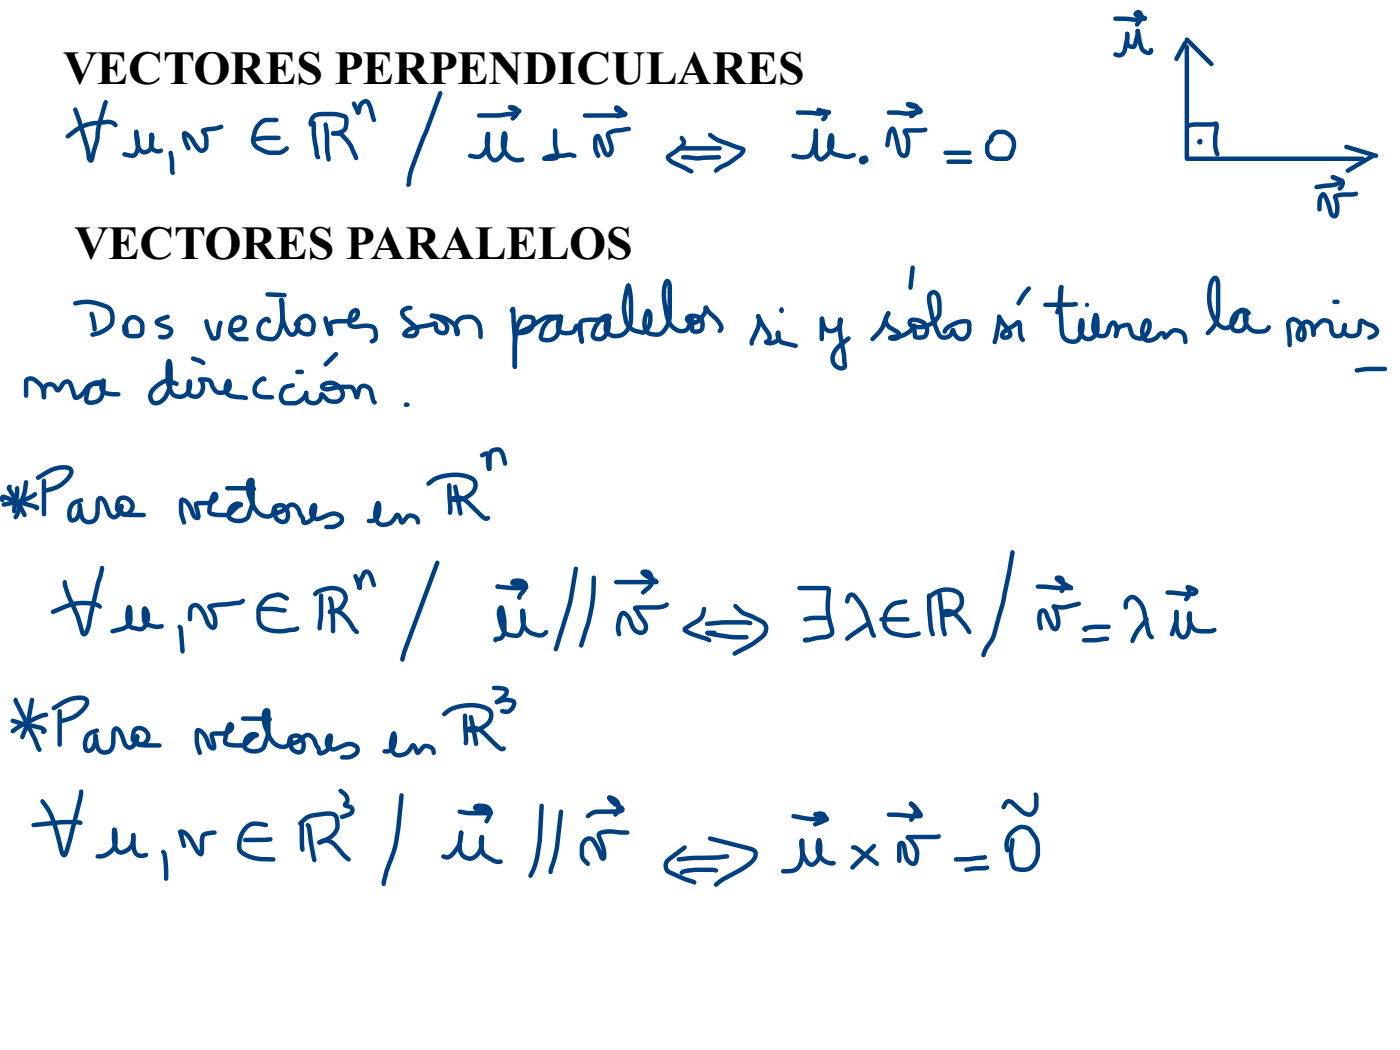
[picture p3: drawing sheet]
<svg xmlns="http://www.w3.org/2000/svg" width="290mm" height="218mm" viewBox="0 0 290 218" stroke-linecap="round" stroke-linejoin="round" font-family="sans-serif">
<defs><g id="words">
<g font-size="9.9">
<text x="13.1" y="17.4">VECTORES PERPENDICULARES</text>
<text x="15.4" y="53.7">VECTORES PARALELOS</text>
</g>
</g></defs>
<g fill="#004080">
<path d="M15.3 22.4l.3-.2 .4 .4 .8 2 1.7 5.8 .5 2.5h-.4l1.1-3.9 .4-3 1.3-4.9 .3-.3h.6l.1 .6-1.5 4.8-.3 3-1 3.5a.85 .85 0 0 1-.9 1 .85 .85 0 0 1-.8-1l-.3-2-2.5-7.9z"/>
<path d="M13.8 27.9l1.5-1.2a8.7 8.7 0 0 1 4.9-1.7l2.4-.2 1.1 .3a.96 .96 0 0 1 .6 1.2l-.4 .1-.7-.5-.7-.2-2.2 .3a7.8 7.8 0 0 0-4.4 1.4l-1.8 1.3-.4-.1-.1-.3z"/>
<path d="M27.9 27l.4-.1 .3 .1 .3 1.3a4.4 4.4 0 0 1-.6 4.1l-.5 .3h-.9l-1.2-.3-.4-.4 .2-.3 .3-.2 1.1 .3a.79 .79 0 0 0 .8-.1 .79 .79 0 0 0 .4-.7v-1.7l-.1-.8a1.72 1.72 0 0 1-.1-1.5z"/>
<path d="M27.9 27l.4-.1 .3 .1 .1 .3 .1 1.7 .5 1.7a.86 .86 0 0 0 1 .4 .86 .86 0 0 0 .6-.9l.2-1.6-.1-.6 .1-.4a.71 .71 0 0 1 1 .9l-.2 1a2.06 2.06 0 0 1-1.5 2.5 1.85 1.85 0 0 1-2.2-1.6l-.1-.4a6.1 6.1 0 0 1-.2-3z"/>
<path d="M31.2 27.6h.5l.2 .4v2.4a1.08 1.08 0 0 0 1.1 .5l.4-.2 .3 .2a.72 .72 0 0 1-.8 .9 1.8 1.8 0 0 1-2-1.5v-2.2z"/>
<path d="M35.1 31.3l.3-.1 .3 .1a10.2 10.2 0 0 1 .5 4.2l.1 .3-.1 .4a.66 .66 0 0 1-1-.7v-2.2l-.3-1.6z"/>
<path d="M37.8 27.4a1.17 1.17 0 0 1 1.7 .5l.8 .8 .9 1.6 .6 .5 .4-.2 .1-.4v-1.4l-.2-.9a.78 .78 0 0 1-.5-.8 .78 .78 0 0 1 .8-.6l2.1-.3 1.4-.4 .3 .1 .1 .6a5 5 0 0 1-2.9 .7l-1 .2 .1-.4a4 4 0 0 1 .3 4.2 1.37 1.37 0 0 1-2.3-.4l-.5-.7a4.2 4.2 0 0 0-1.7-2l.3-.3 .3 1.3 .6 1.4-.1 .6-.3 .1-.4-.3-.7-1.5-.3-1.1z"/>
<path d="M53.6 25.2l.9-.6 .7-.2h2.1l.4 .1 .1 .4-.1 .3-.4 .1h-2.1a2.89 2.89 0 0 0-2 2.4l-.2 1.1a1.53 1.53 0 0 0 .7 1.5l2.2 .9h2l.9-.5a.81 .81 0 0 1 1-.3 .78 .78 0 0 1-.5 1.1l-1.1 .6h-2.1a7.2 7.2 0 0 1-3.4-1.4l-.5-.8a4.6 4.6 0 0 1 1-4.2z"/>
<path d="M52.3 28.6l2.1-.4 1.1-.1h2.3l.3 .2 .1 .3-.1 .3-.3 .1-3 .1-2.1 .3-.3-.2-.2-.3z"/>
<path d="M64.7 25.2l.3-.2 .4 .2 .1 .3 .1 2.5 .6 3.9 .2 .7-.1 .3a.79 .79 0 0 1-1-.7l-.7-4.5v-2.2z"/>
<path d="M67.2 25.5l.3-.2 .3 .2a17.3 17.3 0 0 1 .5 5.8l.3 1.8-.1 .3-.4 .1a.76 .76 0 0 1-.5-.9l-.2-1.2-.1-3.7-.2-1.9z"/>
<path d="M64.7 23.8l.3-.2a4.2 4.2 0 0 1 2.8-.4 8.7 8.7 0 0 1 3.7 .5 1.7 1.7 0 0 1 .8 2.1 2.3 2.3 0 0 1-2.4 2.3h-.5a.57 .57 0 0 1-.6-.1 .57 .57 0 0 1-.1-.7l.4-.1a2.02 2.02 0 0 0 2.1-.9l.2-1.6-.5-.3a10 10 0 0 0-4.4-.3 1.42 1.42 0 0 0-1.6 1.3l-.1 .7-.4 .2a.86 .86 0 0 1-.3-1.3z"/>
<path d="M68.7 27.3l1.3-.1 1 .3a6.5 6.5 0 0 1 2.1 2.4l1.2 2.8-.1 .4-.3 .1-.5-.3a10.3 10.3 0 0 0-2.8-4.6l-.4-.1-1.5-.2-.1-.3z"/>
<path d="M73.1 21.1l.3-.1 .4 .3 .9 2-.1 .4-.3 .1-.5-.3-.8-1.8z"/>
<path d="M74.6 21.1a1.28 1.28 0 0 1 2.2 0l.5 1.1 .7 2.7-.1 .3-.3 .1h-.3l-.2-.4-.7-2.4-.5-1.1-.7 .5-.6 1.7-.3 .2-.3-.1-.2-.4 .4-1.3z"/>
<path d="M91 18.9h.3l.3 .1 .1 .5-5.9 15.6-.4 1.7-.1 1.3a.63 .63 0 0 1-1 .5l-.1-.3 .7-3.5z"/>
<path d="M100.9 27.5l.3-.2 .3 .2a4.8 4.8 0 0 1-1.7 5.3l-1 .2-1.4-.3-.3-.1-.1-.3 .2-.3 .3-.2 1.1 .2a1.55 1.55 0 0 0 1.8-1.3z"/>
<path d="M100.9 27.4l.3-.1 .3 .2 .1 .4a8.8 8.8 0 0 0 .1 3.6l.3 .8a.6 .6 0 0 0 .5 .4 .6 .6 0 0 0 .6-.2l.8-.9 .2-.5 .3-2.5-.2-.9a.56 .56 0 0 1 .7-.4 .56 .56 0 0 1 .3 .7l-.1 2.6a3.3 3.3 0 0 1-2.5 3.1 2.74 2.74 0 0 1-1.9-3.1 4.9 4.9 0 0 1 .2-3.2z"/>
<path d="M104.3 27.4l.3-.2 .3 .2 .2 .3-.1 .3a3.7 3.7 0 0 0 .8 4.1 2.31 2.31 0 0 0 2.3 .5l.5 .1a.7 .7 0 0 1-.1 .8 .7 .7 0 0 1-.7 .2 3.8 3.8 0 0 1-4-4.5l.3-1.4z"/>
<path d="M114.8 26.7l.3-.1 .3 .1 .2 .3v3l.4 2a1.14 1.14 0 0 1-1.3 1.3h-1.9l-.3-.4 .1-.3 .3-.2 2.3-.1-.5-2.5-.1-2.8z"/>
<path d="M112.6 32.5l.1-.1a4.7 4.7 0 0 1 2.6-.6l2.9-.2 1.3 .4 .1 .3a.85 .85 0 0 1-1.3 .2l-3.8 .3-1.6 .5-.3-.1-.1-.3z"/>
<path d="M123.4 27.9a.79 .79 0 0 1 1.3 .5l1.3 3.3a1.36 1.36 0 0 0 .3-1.5l-.7-1.9a1.25 1.25 0 0 1 1.3-1.5l3.2-.5a.62 .62 0 0 1 .8 .4 .84 .84 0 0 1-1 .5l-.9 .2a4 4 0 0 0-2.5 .6l.7 1.9a1.94 1.94 0 0 1-1.2 2.7l-.5-.2-.5-.6-1.2-3.2h.3l-.2 .6a4 4 0 0 0 .6 2.9l-.1 .5-.3 .2-.4-.3a5.1 5.1 0 0 1-.7-3.6z"/>
<path d="M99 23.6l.3-.1 4.3-.1 2.9-.3 .6-.3a.59 .59 0 0 1 1.1 .2 2.59 2.59 0 0 1-2.6 1.1l-2.2 .3h-4.1l-.3-.1-.1-.4z"/>
<path d="M105.5 21.9l.3-.1 .5 .3-.1-.1 1.6 .6 .4 .4-.2 .3-.3 .2-1-.3a1.84 1.84 0 0 1-1.3-.9z"/>
<path d="M105.5 21.9l.3-.2 .4 .2 .1 .3-.1 .3-.4 .2-.3-.1-.1-.4z"/>
<path d="M105.5 21.9a1.55 1.55 0 0 1 2.1 .6 1.55 1.55 0 0 1-.6 2.1 .62 .62 0 0 1-.6 .4 .62 .62 0 0 1-.6-.4l.2-.4a1.01 1.01 0 0 0 .8-1.2l-1.3-.5-.1-.3z"/>
<path d="M121 23.6l.3-.1h7.3l1-.3 .4 .2 .1 .3a1.32 1.32 0 0 1-1.5 .7h-7.3l-.3-.1-.2-.4z"/>
<path d="M127.4 22a1.27 1.27 0 0 1 1.8 .7 1.25 1.25 0 0 1-1 1.8l-.4-.1a.68 .68 0 0 1 .5-.9l.1-.3-.6-.5 .4-.3 1.6 .7 .3 .5-.1 .4-.3 .1-2.2-1.1a.85 .85 0 0 1-.1-1z"/>
<path d="M141.4 32.3a8.6 8.6 0 0 1 3.3 .1l4.4-.3 .3 .2 .2 .3-.2 .3-.3 .2-4.8 .2-2.6-.2-.3-.2-.2-.3z"/>
<path d="M140.4 30.4l.4-.1h8.5l.3 .1 .1 .3-.1 .4-.3 .1h-8.5l-.4-.1-.1-.4z"/>
<path d="M146.9 27.6l.3-.1 .3 .1a7.6 7.6 0 0 0 3.2 1.6l3.4 1.2a.93 .93 0 0 1 .5 .8 .93 .93 0 0 1-.4 .9l-2.8 2.1-2.2 1.2a.81 .81 0 0 1-1 .3 .78 .78 0 0 1 .4-1.1l2.5-1.3 2-1.4 .6-.8 .1 .2-3.4-1.2a8.4 8.4 0 0 1-3.4-1.8l-.2-.3z"/>
<path d="M141 28.3l.4-.2 .4 .2 .3 .6a1.63 1.63 0 0 1-.8 2.2l-2.4 1.6 .1-.1 .8 .7 3.7 1.8 .3 .4-.1 .4h-.6l-3.7-1.8a1.66 1.66 0 0 1-1.3-1.8l2.6-1.9 .6-.7v-.3l-.4-.8z"/>
<path d="M168.9 26.8l.3-.2 .3 .2a8.5 8.5 0 0 1-1.1 5.6 3.2 3.2 0 0 1-3.1 .6l-.9-.3-.3-.4 .1-.3 .4-.2 .9 .3a2.24 2.24 0 0 0 2.3-.4v-.1a9.6 9.6 0 0 0 .9-4.5z"/>
<path d="M168.9 26.7l.6 .1 .2 .3-.1 .2-.4-.2h.5v4.8a.58 .58 0 0 0 .6 .6 3.7 3.7 0 0 0 1.8-4.1l.2 .2-.3-.2-.1-.3 .1-.3a.61 .61 0 0 1 1 .4 4.4 4.4 0 0 1-2.8 5.3l-.9-.4-.6-1.1v-4.9h.5l-.4-.2z"/>
<path d="M172 27.7l.4-.1 .3 .2 .1 .3-.2 .4 .1-.1-.3 1.9a1.34 1.34 0 0 0 1.2 1.4l2 .4 1.5-.4 .3 .1 .1 .3-.3 .5-1.3 .4-2.5-.4a2.26 2.26 0 0 1-1.9-2.3l.1-1.5z"/>
<path d="M165.2 23l.3-.1h2.6a9.6 9.6 0 0 0 3.7 0h-.2l.3-.1 .3 .2 .2 .3-.2 .4-.9 .1a6.4 6.4 0 0 1-3.2 0h-2.6l-.4-.1-.1-.4z"/>
<path d="M169.5 22.5l.4-.1 2.1 .4 .2 .2 .2 .3-.2 .3-.3 .2-2-.5-.5-.2-.1-.3z"/>
<path d="M169.5 22.5l.3-.1 .9 .3a1.27 1.27 0 0 1 1 1.3 1.27 1.27 0 0 1-1 1.2l-.3-.2-.1-.3 .1-.3a.4 .4 0 0 0 .4-.5 .4 .4 0 0 0-.4-.3l-1-.5z"/>
<path d="M179.2 32.4l.3-.1a.55 .55 0 0 1 .4 .4 .55 .55 0 0 1-.2 .6v-.3l-.3-.2a.63 .63 0 0 1 .8 .4 .68 .68 0 0 1-1.1 .5 .68 .68 0 0 1 0-1.2l-.1 .3z"/>
<path d="M178.4 32.6l.1-.1a.92 .92 0 0 1 1.4 .2l-.1 .4-.9 .1 .1-.1 .1 .5-.3-.1 .2-.1-.3 .1-.3-.1a.65 .65 0 0 1 .3-.8 .65 .65 0 0 1 .8 .1 .79 .79 0 0 1 .2 1 .79 .79 0 0 1-1 .4 .92 .92 0 0 1-.3-1.5z"/>
<path d="M178.4 32.7l.3-.1 .4 .1 .3 .7-.2 .3a.66 .66 0 0 1-.8-.2 .66 .66 0 0 1 0-.8z"/>
<path d="M184.6 26.4a.79 .79 0 0 1 1.3 .6l1 4.3 .3 .4 .4 .1a5.5 5.5 0 0 0-.4-4.5l.2-.6 .5-.1h3.2l.8-.2 .3 .2 .2 .3-.4 .4-.9 .2h-3.2l.2-.3a5.7 5.7 0 0 1 .1 5.3 1.45 1.45 0 0 1-2.2-.9l-1.1-4.5h.4l-.4 .6-.6 2.8-.3 .1-.3-.1-.1-.4 .4-2.6z"/>
<path d="M184 23l.3-.1h1.8a11.2 11.2 0 0 0 4.3-.1h.2l-.1 .4-.8-.6-1.3-.4-.5-.5 .1-.4 .3-.2 .7 .4a2.88 2.88 0 0 1 2.4 1.4 .84 .84 0 0 1-.9 .9h-.9a6.8 6.8 0 0 1-3.5 0h-1.8l-.3-.1-.1-.4z"/>
<path d="M188 21.3l.3-.2 .4 .2 .1 .3-.1 .3-.4 .2-.3-.2-.1-.3z"/>
<path d="M188 21.3l.5-.2 1 .2a1.22 1.22 0 0 1 1.1 1.5l-.3 .8-.8 .7a.58 .58 0 0 1-1-.2l.1-.2 1-1 .1-.4-1.7-.6-.1-.3z"/>
<path d="M196.4 33.2l.3-.1h4.5l.3 .1 .1 .3-.1 .4-.3 .1h-4.5l-.3-.1-.2-.4z"/>
<path d="M195.7 31.3l.4-.1h4.9l.3 .1 .2 .4-.2 .3-.3 .1h-4.9l-.4-.1-.1-.3z"/>
<path d="M205.9 27.4l.9-.5h1.3a3.2 3.2 0 0 1 2.3 4.7l-.4 1-.7 .6a8.7 8.7 0 0 1-3.9-.1 2.24 2.24 0 0 1-1.1-1.9 2.27 2.27 0 0 1 .5-2.1l.9-.7 .3 .2 .1 .3-.9 1.2v1.2a1.39 1.39 0 0 0 1.7 1.1h2l.4-.6 .4-1.2a2.21 2.21 0 0 0-1.3-2.7l-1.5-.1-1.2 1.2-.5-.1a1.31 1.31 0 0 1 .7-1.5z"/>
<path d="M233.4 6.7l.4-.1a1 1 0 0 1 .4 1.4l-.5 2.4a1.71 1.71 0 0 1-2 1.5l-.5-.2-.4-.4 .2-.3 .3-.2 .7 .2a.82 .82 0 0 0 .8-.8z"/>
<path d="M233.4 6.7l.4-.1 .3 .1 .1 .3v2l.8 .3h-.1l.5-2 .1-1 .2-.2 .2-.1 .4 .1 .1 .3v.9l-.5 1.8a1.14 1.14 0 0 1-.6 1 1.14 1.14 0 0 1-1.2-.1h-.1a1.04 1.04 0 0 1-.7-.9v-2.1z"/>
<path d="M235.6 6.1l.6-.1 .2 .4a8.9 8.9 0 0 0 .8 3.5l.5 .4 .5 .2 .2-.5a.59 .59 0 0 1 .7 .2 .59 .59 0 0 1 0 .8 1.59 1.59 0 0 1-2.5-.4l-.2-.3a10.7 10.7 0 0 1-.9-3.7z"/>
<path d="M231 3.5l.3-.1h2.2l1.8 .2 2.1-.2 .3 .1a.64 .64 0 0 1-.1 .7 .64 .64 0 0 1-.8 .1l-1.6 .3-3.9-.3-.3-.1-.2-.3z"/>
<path d="M237 3.5l.4-.2 .3 .2 .2 .3-.1 .3-.4 .2-.3-.1-.2-.4z"/>
<path d="M235.3 2.4a1.1 1.1 0 0 1 1.3-.2 1.1 1.1 0 0 1 .6 1.2l-.3 .9-.7 1.1-.4 .2-.3-.2-.2-.3 .9-1.5-.1-.6-.2 .1-.1-.4 1.8 .7 .3 .4-.2 .3-.3 .2-1.8-.7a.66 .66 0 0 1-.5-.5 .66 .66 0 0 1 .2-.7z"/>
<path d="M273.9 40a.86 .86 0 0 1 1.4 .5l1.4 3.9 .2-1.4-.3-1.3a.9 .9 0 0 1 .3-1.5l1.1-.3 3.2-.2 .3 .1 .2 .4-.4 .4-.5 .1-2.2 .1-1.4 .2 .1-.2a5.5 5.5 0 0 1 .2 4 1.08 1.08 0 0 1-1.1 .4 1.08 1.08 0 0 1-.9-.9l-.5-1.9-.7-1.7h.3l-.4 .8-.1 1.9-.1 .3-.4 .2-.3-.2-.1-.3v-1.4a2.77 2.77 0 0 1 .7-2z"/>
<path d="M272.7 38.5l2-.4 1.8-.2 1.1-.5v.3l-1.5-.6-.2-.4 .1-.3 .3-.1h.4a1.94 1.94 0 0 1 1.8 1.4 2.22 2.22 0 0 1-2.1 1.2l-3.4 .3-.3-.1-.1-.3z"/>
<path d="M276.1 36.4l.5-.1 1.8 .7a1.5 1.5 0 0 1-.2 2.4l-.4 .2-.3-.2-.2-.3 .7-1.2-1.8-.8-.3-.4z"/>
<path d="M245.9 25.8l.5-.2 .4 .2 .1 .3a.59 .59 0 0 1-.4 .5 .59 .59 0 0 1-.6-.3z"/>
<path d="M245.9 25.8l.4-.2a10.6 10.6 0 0 1 4.1-.3h1.1a.8 .8 0 0 1 1 0 .8 .8 0 0 1 .3 .9l-.2 1.1a7.4 7.4 0 0 0 .2 4.4l.1 .3-.1 .3-.3 .1-.5-.2-.1-.5a9.3 9.3 0 0 1-.1-5v-.8l.4 .2-.8 .2h-3.8l-1.3 .3-.4-.2-.1-.3z"/>
<path d="M248.6 28.9l.3-.2 .3 .2 .2 .3-.3 .5a.41 .41 0 0 0-.2-.7l.3 .2 .2 .3a.58 .58 0 0 1-.5 .5 .58 .58 0 0 1-.6-.4v-.4z"/>
<path d="M18.7 64.7l.3-.1 .3 .1a9.4 9.4 0 0 1 .8 3.6l-.1 .3-.4 .2-.3-.2-.1-.3-.3-1.8-.4-1.4z"/>
<path d="M15.3 62.6l.2-.2a9.6 9.6 0 0 1 6.8 .7 3.3 3.3 0 0 1 .6 5.1 7.1 7.1 0 0 1-3.7 1.6l-.4-.1-.1-.3 .1-.3 .3-.2a6.1 6.1 0 0 0 3.5-1.7 2.31 2.31 0 0 0-.8-3.3 8.7 8.7 0 0 0-6.1-.6l-.4-.1-.2-.3z"/>
<path d="M26.3 65.9a2.22 2.22 0 0 1 2.3-.4 2.22 2.22 0 0 1 1.4 1.9v1.2a1.58 1.58 0 0 1-2 1.5h-.6a1.8 1.8 0 0 1-2.1-1.6v-1l.2-.3 .3-.1 .3 .1 .2 .3v.9a.79 .79 0 0 0 .8 .8h1.3a.6 .6 0 0 0 .6-.6v-1.2a1.67 1.67 0 0 0-1.3-1.2l-.6 .2-.4 .6-.1 .7 .1 1.1-.1 .3-.3 .1-.3-.1a2.99 2.99 0 0 1 0-2.9z"/>
<path d="M32.3 66.3l.7-.5 1.6-.6 .5 .1 .1 .4-.3 .4-2 .8v-.2l2 .7a1.46 1.46 0 0 1 1 1.6 1.46 1.46 0 0 1-1.3 1.3l-.9 .1-.8-.3-.1-.3 .1-.3 .4-.1a1.14 1.14 0 0 0 1.7-.8l-1.4-.6a1.68 1.68 0 0 1-1.6-1.3z"/>
<path d="M42.5 66.3l.3-.2 .3 .1 .5 1.9 .7 1.6 .5-.2a4.9 4.9 0 0 1 .7-3l.6 .1 .1 .3-.3 1.2-.2 1.4a1.22 1.22 0 0 1-1.1 1.1 1.22 1.22 0 0 1-1.3-1l-.7-1.8-.3-1.2z"/>
<path d="M48.1 66a1.73 1.73 0 0 1 1.8-.7 1.73 1.73 0 0 1 1.3 1.4 2.12 2.12 0 0 1-2.2 2.2h-.9l-.4-.1-.1-.4 .1-.3 .4-.1h1.1a1.18 1.18 0 0 0 1.1-1.4l-.1-.1a1.21 1.21 0 0 0-1.8 .8l-.2 1.3 .6 .9 .7 .3h1.6l.4 .2 .1 .3-.1 .3-.4 .2h-1.6a2.55 2.55 0 0 1-2.2-2.8l.3-1.3z"/>
<path d="M58 61.9a.72 .72 0 0 1 1 .8v.9a11.1 11.1 0 0 1-.9 6 2.11 2.11 0 0 1-2.6 1.1 2.39 2.39 0 0 1-2.2-1.4 2.39 2.39 0 0 1 .4-2.6 1.87 1.87 0 0 1 2.1-.9l.4 .6-.1 .5-.6 .1-.3-.5 .2 .1a1.76 1.76 0 0 0-.7 3l1 .2a1.4 1.4 0 0 0 1.8-1.2l.2-.5a12.5 12.5 0 0 0 .4-5.1l-.2-.8z"/>
<path d="M58.1 61.8l.2-.1 .4 .2 .1 .3 .3 3.7a3.8 3.8 0 0 0 1.4 3l.3-.1 .2-.3 .6-1.8 .3-.1 .3 .1a3.6 3.6 0 0 1-.6 2.6 1.45 1.45 0 0 1-1.4 .5 1.45 1.45 0 0 1-1.1-1.2l-.2-.3a6.7 6.7 0 0 1-.8-2.9l-.2-3.1z"/>
<path d="M61.8 65.8a2.11 2.11 0 0 1 2.4-.6 2.11 2.11 0 0 1 1.3 2 2.24 2.24 0 0 1-.9 2.4 2.4 2.4 0 0 1-3.3-2l.1-.7 .2-.2 .3-.1 .3 .1 .1 .3-.1 .6a1.45 1.45 0 0 0 2.1 1.1 1.92 1.92 0 0 0 .3-1.5 1.19 1.19 0 0 0-.8-1.2 1.19 1.19 0 0 0-1.4 .5l-.8 1.1-.6-.1a1.56 1.56 0 0 1 .8-1.7z"/>
<path d="M67.2 65.6l.3-.1 .3 .1 1 3.3-.4-.1-.2 .2-.2-1.4a1.25 1.25 0 0 1 1.4-1.4l3.4-.2a1.08 1.08 0 0 0 .9-1.3l.1 .1-.4 .2-.3 .5-.2 1.6 .7 .2a7.3 7.3 0 0 1 4 .1 2.83 2.83 0 0 1 .7 2.9l-.7 .8-.5 .1-.3-.1a.68 .68 0 0 1 .5-.9l.2-.8-.3-1.1a1.4 1.4 0 0 0-1.5-.3l-1.5 .2a1.71 1.71 0 0 1-2.2-1l.2-1.8a1.58 1.58 0 0 1 2.1-1.4 1.87 1.87 0 0 1-1.3 2.9l-3.9 .3-.2 .2 .2 1a.81 .81 0 0 1 0 .9 .81 .81 0 0 1-.9 .3l-.3-.5-.7-2.2-.1-.8z"/>
<path d="M55.1 60.7l.4-.1 3.5 .1 .4 .2 .1 .3-.1 .3-.4 .1-3.6-.1-.3-.1-.1-.4z"/>
<path d="M83.3 64l.5-.4a1.81 1.81 0 0 1 1.7-.1l.1 .3a.72 .72 0 0 1-.9 .5l-.5 .2a.54 .54 0 0 0-.4 .5 .54 .54 0 0 0 .4 .5l2.3 2a1.66 1.66 0 0 1 .2 1.9 1.66 1.66 0 0 1-1.9 .7 1.15 1.15 0 0 1-1.4-.9l.2-.5 .7-.6a4.1 4.1 0 0 1 2.3-.8l2.7-.4a1.15 1.15 0 0 1 1.4 0l.2 1a.84 .84 0 0 0 1.3 .5l.1-.4a3.5 3.5 0 0 0-2.9-2.1l-.3-.5 .1-.3 .5-.1a4.3 4.3 0 0 1 3.5 2.8 1.6 1.6 0 0 1-1.2 1.7 1.6 1.6 0 0 1-1.8-.8l-.3-1.4 .4 .2-1.5 .4-3.4 .6-.5 .3-.6 .6-.1-.3 1.2 .1a.69 .69 0 0 0 .5-1.1l-2.1-1.7a1.71 1.71 0 0 1-.5-2.4z"/>
<path d="M89.2 65.2l.4-.2 .3 .1 .1 .3v.3l-.4 .2-.4-.1-.1-.4z"/>
<path d="M89.2 65.1l.3-.1a6.6 6.6 0 0 1 5.6 2.7l.3 1.1a.63 .63 0 0 1-.2 .7 .63 .63 0 0 1-.7 .1l-.1-.4 .2-.4-.1 .2-.2-.8a5.4 5.4 0 0 0-4.7-2.3l-.4-.1-.1-.4z"/>
<path d="M94.7 66l.3-.2a3.7 3.7 0 0 1 3.6-.2l.8 .8a3.9 3.9 0 0 1 .7 2.4v1l-.1 .4-.3 .1-.4-.1-.3-2.6a1.99 1.99 0 0 0-1.7-1.5 2.5 2.5 0 0 0-1.7 .4l-.6 .8v.9l.3 1-.2 .4-.3 .1a1.59 1.59 0 0 1-.7-1.8l.1-1.1z"/>
<path d="M106 63.8l.4-.2 .3 .1 .1 .4-.2 .5-.5 .3-.3-.1-.1-.4z"/>
<path d="M106 63.7l.4-.1 .2 .1 .2 .4-.1 .3-.3 .1-.3-.1-.2-.3z"/>
<path d="M106.1 63.7h.5l.3 .4a99.6 99.6 0 0 1 .3 11.9l-.1 .4-.3 .1-.4-.1-.1-.4a98.3 98.3 0 0 0-.3-11.7z"/>
<path d="M107.8 65.6a2.81 2.81 0 0 1 3.1 .1 2.81 2.81 0 0 1-2.9 3.8l-.9-.1-.2-.4 .2-.3 1.4-.2a1.82 1.82 0 0 0 1.7-2.2 1.54 1.54 0 0 0-1.9 .2 8.3 8.3 0 0 0-1 4.6l-.1 4.9-.1 .4-.3 .1-.4-.1-.1-.4a30.2 30.2 0 0 1 .7-8.8z"/>
<path d="M107.1 68.7l2.3-1 3.1-2.1a3.6 3.6 0 0 1 2.2-.4h1.7l.3 .2 .1 .3-.1 .3-.4 .1h-2.5l-.5 .2-3.6 2.2-2.3 1-.3-.2-.2-.3z"/>
<path d="M113.4 66.2l.5-.4 .8-.2 1.6-.4 .4 .2 .1 .3-.3 .4-1.4 .3a2.86 2.86 0 0 0-2.2 2.4l-.3 1.1a1.93 1.93 0 0 0 2.8-1.4l.4-2-.1-.6 .1 .1-.2-.3 .2-.4a.72 .72 0 0 1 .9 .9l-.4 2.5a2.74 2.74 0 0 1-4.5 1.6 5 5 0 0 1 1.6-4.1z"/>
<path d="M115.7 65.4l.4-.2 .3 .1 .1 .4-.3 2.1a.72 .72 0 0 0 .7 .8l1.5-.1 .4-.4a.93 .93 0 0 1 1-1 .93 .93 0 0 1 .8 1.1l.5 2.6-.1 .3-.3 .1-.4-.1-.1-.3-.6-2.9h.2a1.91 1.91 0 0 1-2.4 1.6 1.87 1.87 0 0 1-2.1-2.4l.2-1.4z"/>
<path d="M120.2 66.3l.5-.3 .8-.1 3.4-.1 1.1-.2v.3l-.3 .1a5 5 0 0 0-2.3 3.3 .4 .4 0 0 0 .5 .5 1.43 1.43 0 0 0 1.7-1.3l.2-1.3-.2-.9h.1l-.2-.3 .2-.4 .3-.1a1.43 1.43 0 0 1 .7 1.7 3.2 3.2 0 0 1-2.3 3.6 1.53 1.53 0 0 1-1.7-.6 1.53 1.53 0 0 1 0-1.8 5 5 0 0 1 2.9-3.4 .82 .82 0 0 1 1.2 .6 .82 .82 0 0 1-.8 1l-1.1 .1-3 .1-1.1 .2v1.7l.3 2.1-.1 .3-.3 .1-.5-.3-.3-2.1a3.7 3.7 0 0 1 .2-2.3z"/>
<path d="M130 58.9l.3-.1 .4 .1a6.2 6.2 0 0 1 .6 3.1 17.1 17.1 0 0 1-.2 5.5 3.4 3.4 0 0 1-5.4 1.9l-.2-.3a2.5 2.5 0 0 1-.2-2.2l.2-1.1 .5-.3 .3 .2 .1 .3-.2 1-.1 1.4a2.24 2.24 0 0 0 2.2 .8 2.24 2.24 0 0 0 1.7-1.6l.2-.4a22 22 0 0 0-.1-7l-.2-1z"/>
<path d="M129.9 59l.4-.2 .3 .1 .2 .3-.2 .3a10.7 10.7 0 0 0-.2 7.2l.4 .7 .7 .6 1.6 .5 .4-.1a3.4 3.4 0 0 0 .8-3.3l-.1-.3 .4 .1a4.3 4.3 0 0 0-.3 3.2l.5 .6a2.05 2.05 0 0 0 3-1.1l.6-1.6v-6.6l-.2-.8h.4l-.2 .6a7.4 7.4 0 0 0-.2 3.1l.5 2.9a3.2 3.2 0 0 0 2.6 3l.5-.1 .4-.3 .8-1.9 .5-.4 .3 .2 .1 .3-.6 1.9a2.33 2.33 0 0 1-3.8 .5 4.7 4.7 0 0 1-1.7-3 12.7 12.7 0 0 1-.3-6.5 .94 .94 0 0 1 .4-.9 .94 .94 0 0 1 1 0l.3 .6 .2 .8v6a4.7 4.7 0 0 1-2.7 4.4 2.89 2.89 0 0 1-3-.9 4.6 4.6 0 0 1 0-4.4 .82 .82 0 0 1 1-.4 .82 .82 0 0 1 .6 .9 3.8 3.8 0 0 1-1.7 4.4h-.5l-1.2-.3a3.5 3.5 0 0 1-2.6-2.6 12 12 0 0 1 .6-7.5z"/>
<path d="M143.1 65.7l.4-.2 .3 .1 .1 .4-.1 .3-.3 .2-.3-.1-.2-.4z"/>
<path d="M142.3 65.5a2.4 2.4 0 0 1 2.8-.2 2.4 2.4 0 0 1 1 2.7 1.72 1.72 0 0 1-3 .6l-.1-2.6 .2-.3 .3-.2 .3 .1 .1 .3 .1 2.4 1.1-.2a1.92 1.92 0 0 0-.1-1.7l-.9-.4-.7-.1-.4 .2a1.1 1.1 0 0 0 1.5 .1l1-1.1 .3-.7a.9 .9 0 0 1 .6-1l.3 .1 .1 .3-.1 .8a4.3 4.3 0 0 1-1.5 2.3 1.89 1.89 0 0 1-3.2-.8z"/>
<path d="M146.1 63.5l.3-.2 .3 .1 .6 .9a8.5 8.5 0 0 1 2.7 3.2l.1 .5a1.24 1.24 0 0 1-.8 1.1l-.4-.2-.1-.3 .3-.7a3.5 3.5 0 0 0-1.1-1.7l-1.6-1.6-.5-.8z"/>
<path d="M156.9 65.3a.8 .8 0 0 1 .9 .2 .8 .8 0 0 1 .1 .8l-.3 2-1.2 2.6a.55 .55 0 0 1-.2 .6 .55 .55 0 0 1-.6 .1 1.76 1.76 0 0 1 .3-1.8l1-2.5 .1-.9-.2-.8z"/>
<path d="M157 65.2l.6 .1 .1 .5-.4-.2 .4 .2-.2 .2-.6-.1-.1-.5 .5 .2-.5-.2z"/>
<path d="M156.9 65.3l.4-.2 .4 .3 .9 1.8 1.2 1.7a1.56 1.56 0 0 1-.6 2.3l.2-.1-.5 .3-.3-.2-.2-.3 .3-.4 .4-.3v-.6l-2.3-3.8z"/>
<path d="M158.6 70.6l.3-.1 .5 .3-.2-.2a1.5 1.5 0 0 0 1.7-.5l.1-.9 .1 .2-.2-.4 .2-.4 .3-.1a1.32 1.32 0 0 1 .4 1.8 2.24 2.24 0 0 1-3.3 .9z"/>
<path d="M161.1 68.6l.3-.1 .3 .1 .1 .4-.3 .4 .2-.1 .2 .8 .4 .4 2.8 .7 .4 .5-.2 .3-.3 .2-2.7-.7a2.22 2.22 0 0 1-1.3-2.7z"/>
<path d="M170.1 65.8l.3-.2 .4 .1 .1 .3v4.3l-.1 .3-.4 .2-.3-.2-.1-.3z"/>
<path d="M170.1 65.7l.3-.1 .5 .2 .3 1.5a1.26 1.26 0 0 0 1.1 .9 1.26 1.26 0 0 0 1.2-.6l.3-.5 .1-.6 .1 .1-.1-.3 .1-.3a.63 .63 0 0 1 .7 .1 .63 .63 0 0 1 .1 .7 2.3 2.3 0 0 1-2 2.3 2.3 2.3 0 0 1-2.5-1.6l-.3-1.5z"/>
<path d="M173.9 66l.4-.2 .3 .2 .1 .3-.1 .3a15 15 0 0 0 .5 4.7l.4 2.3 .1 1.2a1.56 1.56 0 0 1-.3 1.8 2.33 2.33 0 0 1-2.5-.5 2.33 2.33 0 0 1-.5-2.5l.5-1.1a9.7 9.7 0 0 1 2.9-2.7l.3-.1 .3 .1 .1 .3-.1 .4a8.9 8.9 0 0 0-2.7 2.5 1.72 1.72 0 0 0-.5 1.7 1.72 1.72 0 0 0 1.4 1.2l.3-.1-.2-1.2a12.5 12.5 0 0 0-.6-4.1 8 8 0 0 1-.1-4.5z"/>
<path d="M184 64.6h.6l.1 .3-1.3 3.3-.9 1.2-1.2 1.2-.4 .2-.3-.2-.1-.3 .1-.3 1.8-2.1 .8-2z"/>
<path d="M184 64.6h.6l.1 .3-.4 .9a1.35 1.35 0 0 0 .8 1.9l1.3 .7a1.23 1.23 0 0 1 .5 1.5 1.23 1.23 0 0 1-1.5 .8h-.2a.95 .95 0 0 1-1-.6l.1-.4 .3-.1 .4 .2-.1-.1h.9a.25 .25 0 0 0 .2-.2 .25 .25 0 0 0-.1-.3l-.9-.5a2.35 2.35 0 0 1-1.5-3.3z"/>
<path d="M184.3 69.7a4.9 4.9 0 0 1 2.5-.5 3.5 3.5 0 0 0 2.4-2h.6l.2 .3-.2 .4 .1-.1a4.5 4.5 0 0 1-4.2 2.4l-1.1 .3-.3-.1-.1-.4z"/>
<path d="M189.2 67.2l.3-.1 .3 .1 .2 .4-.1 .3-.4 .1-.3-.1-.2-.4z"/>
<path d="M189.2 67.2l.3-.1 .3 .1 .2 .3 .2 2.2-.1 .4-.3 .1-.3-.1-.2-.3-.2-2.2z"/>
<path d="M192.6 60.5a1.45 1.45 0 0 1 1.6-.3 1.45 1.45 0 0 1 .9 1.3l.2 1.2a6.3 6.3 0 0 1-.1 2.8 5 5 0 0 1-6.7 2.2 1.13 1.13 0 0 1-.2-1.3 1.13 1.13 0 0 1 1.3-.6 2.8 2.8 0 0 1 3.1 2.3 1.93 1.93 0 0 1-2.5 2.3 .77 .77 0 0 1-.8-1l.4-.1 .4 .2a1.36 1.36 0 0 0 1.5-.4 1.64 1.64 0 0 0-1.6-2.3h-.8a.22 .22 0 0 0-.2 .2 .22 .22 0 0 0 .3 .2 3.9 3.9 0 0 0 5-2.4l-.2-3a.56 .56 0 0 0-.2-.6 .56 .56 0 0 0-.7 0l-.2 .5a19.2 19.2 0 0 0 2.1 7.5 1.1 1.1 0 0 0 1.8-.5l.2-.4 .4-.3 .3 .1 .2 .3-.3 .5 .2-.2a2.02 2.02 0 0 1-1.5 1.7 2.02 2.02 0 0 1-2.1-.7 20.1 20.1 0 0 1-2.2-8z"/>
<path d="M196 67.7a7 7 0 0 1 4.3-1.6 1.08 1.08 0 0 1 1.2 1v1.4a2.05 2.05 0 0 1-1 1.9 2.05 2.05 0 0 1-2.2 0l-.7-.8-.3-.9 .1 .2-.2-.5 .1-.3 .3-.1 .5 .3a1.52 1.52 0 0 0 1.6 1.5 1.63 1.63 0 0 0 .8-1.4l.1-1.3h-.2a5 5 0 0 0-3.4 1.1l-.5 .4a.68 .68 0 0 1-.9 .5l-.1-.5z"/>
<path d="M189 55.1l.3-.1 .3 .1 .1 .4-.4 4.2-.2 .3-.3 .1-.3-.1-.2-.4 .5-4.2z"/>
<path d="M206.9 65.3l.3-.1a1.12 1.12 0 0 1 .4 1.5l-.7 3.7-.2 .7-.4 .3-.4-.2-.1-.4 .4-1.3z"/>
<path d="M206.9 65.3l.3-.1 .4 .2 2 2.9a1.34 1.34 0 0 1-.3 2 1.34 1.34 0 0 1-1.9-.6l.1-.8a4.2 4.2 0 0 1 2.2-1.6l.3-.2a1.39 1.39 0 0 1 1.6-.7l.3 .7 .2 2.5 .4 .6a.52 .52 0 0 1-.3 .6 .52 .52 0 0 1-.7-.3v-.1a5.4 5.4 0 0 1-.5-3v-.3l.3 .1-.8 .7a5 5 0 0 0-2.1 1.4l-.1 .2h.2a.35 .35 0 0 0 .5-.1 .35 .35 0 0 0-.1-.4l-2.1-3.1z"/>
<path d="M213 59.5l.4-.2 .3 .2 .1 .3-.1 .3-.9 1.1-1.2 1.9-.4 .2-.3-.1-.1-.5a11.9 11.9 0 0 1 2.2-3.2z"/>
<path d="M219.7 59.3l.4-.2 .3 .1 .1 .3-.2 1.6a6.5 6.5 0 0 1-.8 4h-.6l-.1-.6a14.1 14.1 0 0 0 .7-4.8z"/>
<path d="M219.8 59.2l.3-.1 .3 .1 .2 .3-.1 .7a41.1 41.1 0 0 0 .2 8.8 1.63 1.63 0 0 0 2.7 1 5 5 0 0 0 .6-3.3l.1 .1-.2-.4 .1-.3a.7 .7 0 0 1 .7 .1 .7 .7 0 0 1 .2 .7 4.6 4.6 0 0 1-1.5 4.3 2.69 2.69 0 0 1-3.7-2.6l-.1-3.1a20.2 20.2 0 0 1 0-5.3z"/>
<path d="M224 66.1l.3-.1 .3 .1 .1 .3-.3 1.4a1.71 1.71 0 0 0 1 2 1.51 1.51 0 0 0 1.7-1.4v-1.8l-.3-1.3 .2-.3a.8 .8 0 0 1 1 1v.5a5 5 0 0 1-.2 2.9 2.22 2.22 0 0 1-2.6 1.3 2.22 2.22 0 0 1-1.7-2.2 3.9 3.9 0 0 1 .5-2.4z"/>
<path d="M226.9 65l.4-.1 .3 .1 .1 .3-.2 .4 .1-.1-.4 1.6a1.49 1.49 0 0 0 .7 1.9l.7 .1 .5-.2 .8-1.9a1 1 0 0 1 1-.7 1 1 0 0 1 .9 .9 3.1 3.1 0 0 1-.2 2.8l-.5-.1-.2-.3 .2-1.2-.3-1.2h.1l-.3 .5-.3 .8a2.01 2.01 0 0 1-1.7 1.6 2.01 2.01 0 0 1-2.1-1.2v-.1a5.7 5.7 0 0 1 .4-3.9z"/>
<path d="M231.8 67.5l.4-.3 1.1-.3a1.01 1.01 0 0 1 1.4 .6l.4 1.5 .4 .5a1.35 1.35 0 0 0 2.1-.8l.3-.9v-.9l-.2 .2a3.3 3.3 0 0 0-.3 2.3 .89 .89 0 0 0 .6 .8 .89 .89 0 0 0 .9-.2l.6-.3a1.7 1.7 0 0 1 2-1l.4 .5 .1 .7-.1 .3-.3 .2-.4-.2-.1-.7-.2 .1a3.2 3.2 0 0 1-3.6 1.2 2.93 2.93 0 0 1-.7-3.2l.2-.7a1.05 1.05 0 0 1 1.2-.9 1.05 1.05 0 0 1 .9 1.2 3.2 3.2 0 0 1-2.4 3.4 2.19 2.19 0 0 1-2.3-1.5l-.4-1.3h-.2l-1.1 .3-.8 1.9-.3 .1-.3-.1a3 3 0 0 1 .6-2.3z"/>
<path d="M241.2 69.6l.5-.1h-.2l.7-.8a2.38 2.38 0 0 1 3-.3 2.38 2.38 0 0 1 1 2.8l-.4 .2a.94 .94 0 0 1-.5-1.2l-.1-.4a1.45 1.45 0 0 0-2.3-.4l-.6 .6a.58 .58 0 0 1-.7 .4 .58 .58 0 0 1-.4-.8z"/>
<path d="M216.4 62.9l.4-.2 6.3-.1 .3 .1 .2 .3-.1 .3-.9 .3-5.8 .1-.4-.2-.1-.3z"/>
<path d="M251.4 57.4a.94 .94 0 0 1 1-.1 .94 .94 0 0 1 .6 .9l.1 4a9.9 9.9 0 0 1-.8 5.5l-1.5 1.7-.3 .1-.4-.1-.1-.3 .1-.4 .9-.9a5.9 5.9 0 0 0 1.2-4.2l-.1-4.6-.2-1h.2l-.1 .1a8.6 8.6 0 0 0-.1 7 3.4 3.4 0 0 0 2.1 2.4 1.81 1.81 0 0 0 1.8-1.6l.3-.9a1.73 1.73 0 0 1 1.6-1.2 1.73 1.73 0 0 1 1.6 1l-.1 .4-.3 .1-.5-.3 .1 .1a.82 .82 0 0 0-.8-.4 .82 .82 0 0 0-.7 .6 3.6 3.6 0 0 1-2.7 3.2 3.4 3.4 0 0 1-2.9-2.3 10.2 10.2 0 0 1-.3-8.4z"/>
<path d="M258.5 64.6l.4-.2 .3 .1 .2 .4-.2 .3-.3 .2-.4-.2-.1-.3z"/>
<path d="M255.9 64.7l.8-.5 .8-.1 1.7 .5 .1 .3-.1 .3-.2 .1-1.1-.2a1.22 1.22 0 0 0-1.5 .5 1.82 1.82 0 0 0-.1 2.5 1.18 1.18 0 0 0 1.5-.7l.2-1.2-.1-.9h.1l-.2-.3 .2-.3a.73 .73 0 0 1 .9 .8 3.5 3.5 0 0 1-.7 3.1 1.95 1.95 0 0 1-2.4 .3 1.95 1.95 0 0 1-.8-2.3l.4-1.2z"/>
<path d="M258 64.6l.6 .1 .1 .3-.1 .8a2.34 2.34 0 0 0 2.2 2.5l1.4-.1 .7-.8h.2l.4 .1 .1 .3-.5 .9a2.07 2.07 0 0 1-1.6 .5h-.7a3.4 3.4 0 0 1-3.1-4z"/>
<path d="M267.1 66.2a1.83 1.83 0 0 1 2.8 .4 3 3 0 0 1 .6 4.1 1.33 1.33 0 0 1-1.6-.3 1.33 1.33 0 0 1-.1-1.6 3.2 3.2 0 0 1 1.9-2.5 1.72 1.72 0 0 1 2 1.4l.2 1.4a.62 .62 0 0 1-.5 .8 .96 .96 0 0 1-.5-1.2l-.1-.8a.7 .7 0 0 0-.5-.7 .7 .7 0 0 0-.8 .3l-.8 1.5-.1 .7 .3 .3a2.45 2.45 0 0 0-1.9-3.3l-.3 .2-.1 .3 .3 4.3-.1 .4-.3 .1-.4-.1-.1-.4-.3-4.1a1.44 1.44 0 0 1 .4-1.2z"/>
<path d="M273.1 66.8a1.91 1.91 0 0 1 1.6-.9 1.7 1.7 0 0 1 1.9 2v.6a.81 .81 0 0 0 .6 .7 .81 .81 0 0 0 .9-.4l.5-1.7 .3-.1a.77 .77 0 0 1 .4 1.1l-.2 .6a1.75 1.75 0 0 1-1.8 1.4 1.75 1.75 0 0 1-1.6-1.6l-.1-.6a.92 .92 0 0 0-.4-.9 .92 .92 0 0 0-1.1 .1l-1.1 1.2-.3 1.4-.3 .2-.3-.2a2.28 2.28 0 0 1 .5-2.4z"/>
<path d="M278.5 67.1l.4-.1 .3 .1 .1 .3-.1 .7a.9 .9 0 0 0 .9 1.1h.8l.4-.3 .2-1.7a.91 .91 0 0 1 .4-1.1 .91 .91 0 0 1 1.1 .2l1.5 .7a1.66 1.66 0 0 1 1.2 2.6l-1.4 .8-.6-.1a.64 .64 0 0 1 .4-.8l.6-.3a.5 .5 0 0 0 .4-.4 .5 .5 0 0 0-.2-.5l-2.6-1.4 .2-.1-.1 1.6a2.11 2.11 0 0 1-3.3 1.5l-.7-.8a2.28 2.28 0 0 1 0-1.9z"/>
<path d="M281 76.5a17.5 17.5 0 0 1 6.2-.5l.4 .2 .1 .3-.1 .3-.4 .1-3.8 .1-2 .3-.4-.2-.1-.3z"/>
<path d="M5.2 78.4a1.97 1.97 0 0 1 2.8 .4 3.6 3.6 0 0 1 1.4 3.9l-.3 .1a.81 .81 0 0 1-.5-1 3.1 3.1 0 0 0-2.5-2.9l-.2 .2v2.9l-.2 .4-.3 .1-.3-.1-.2-.4 .1-3z"/>
<path d="M9.2 79.6a1.84 1.84 0 0 1 2.9 .9h-.2l.3-.4a2.25 2.25 0 0 1 1.1-1.3 1.27 1.27 0 0 1 1.9 .9l.7 2.4-.1-.1h.1a7.4 7.4 0 0 0 2.2-2.4l1.1-.4 1.4-.2-.1 .2 .4-.3 .4 .1 .1 .5-.3 .3-2.3 .4a7 7 0 0 1-2.8 2.7l-.7-.1a2.99 2.99 0 0 1-.7-1.9l-.4-1.1a.44 .44 0 0 0-.5-.3 .44 .44 0 0 0-.3 .4 1.95 1.95 0 0 1-1.5 1.5l-.5-.3-.3-.5a.78 .78 0 0 0-.7-.5 .78 .78 0 0 0-.7 .5l-.1 1.3a.72 .72 0 0 1-.5 .9 .72 .72 0 0 1-.4-.9l.1-1.6z"/>
<path d="M18.5 79.6a2.49 2.49 0 0 1 2.8-.5l.1 .2-.1 .4-.4 .1-.3-.2 .2 .1h-.4a1.85 1.85 0 0 0-1.7 1.1l-.4 1.6a.38 .38 0 0 0 .1 .5 .38 .38 0 0 0 .4 .1 1.77 1.77 0 0 0 2-1.5l.2-2.6 .1-.3 .3-.1 .5 .2a8 8 0 0 1-.4 3.7 2.79 2.79 0 0 1-3.7 1.2l-.3-.5-.1-.8 .5-1.9z"/>
<path d="M21.1 78.6l.3-.1 .4 .1 .1 .3-.3 .7a1.03 1.03 0 0 0 .6 1.5l2.4 .2 .3 .1 .1 .3-.1 .4a6 6 0 0 1-3.3-.2 2.08 2.08 0 0 1-.5-3.3z"/>
<path d="M34.7 74.6a.81 .81 0 0 1 1.1 1v.3a10.6 10.6 0 0 1-.5 5.4 3.4 3.4 0 0 1-3.2 2.7 2.17 2.17 0 0 1-1.4-1.7 2.17 2.17 0 0 1 1-2.1l1.4-1.2 1.4-.5 .9 .1 1.4 .5 .3 .5-.2 .3-.3 .1-1.9-.6a4 4 0 0 0-3.1 2.8 .82 .82 0 0 0 .5 .9 .82 .82 0 0 0 .9-.2 5.6 5.6 0 0 0 1.9-4.9v-2l-.3-1.1z"/>
<path d="M34.7 74.6l.3-.2 .4 .2 .1 .3-.2 .4 .1-.1-.1 .7a8.9 8.9 0 0 0 .6 5.1 1.68 1.68 0 0 0 2.1 .6 1.68 1.68 0 0 0 .9-1.9v-.4l.1 .2-.2-.4 .2-.3a.71 .71 0 0 1 .8 .1 .71 .71 0 0 1 .1 .8 2.59 2.59 0 0 1-2 2.9 2.59 2.59 0 0 1-3.1-1.7 12.2 12.2 0 0 1-.3-6.1z"/>
<path d="M38.9 78.8l.4-.2 .3 .2 .2 .3-.2 .3-.2 .1 .2-.1v1.5l.1 .7a1.22 1.22 0 0 0 1.4 0 1.22 1.22 0 0 0 .5-1.2l-.1-.9-.5-.8 .1-.3 .4-.1 .4 .3-.1-.2a2.53 2.53 0 0 1-1.2 4.3 1.72 1.72 0 0 1-2-2.1l.1-1.3z"/>
<path d="M41.2 78.3a2.52 2.52 0 0 1 2.9 .6l.3 .8a1.48 1.48 0 0 0 .9 1.2 1.48 1.48 0 0 0 1.5-.3 1.12 1.12 0 0 0 .3-1.3l-.2-.3a.58 .58 0 0 1 .7-.4 .58 .58 0 0 1 .4 .7 2.26 2.26 0 0 1-1.7 2.6 2.26 2.26 0 0 1-2.7-1.6l-.4-1-1.5-.2 .2-.1-.4 .2-.4-.2-.1-.3z"/>
<path d="M46.9 78.8l.3-.3 .5 .2 .2 .3-.2 .3-.3 .2 .2-.1a1.42 1.42 0 0 0 .5 2.3l2.8 .3 .5 .2 .1 .3-.2 .3-.3 .2-3.1-.4a2.33 2.33 0 0 1-1-3.8z"/>
<path d="M53.2 78.9l.1-.2a1.46 1.46 0 0 1 1.7-.5l.3 .4-.1 .4-.3 .1-.5-.3 .3 .1a2.22 2.22 0 0 0-1.4 1.9 .89 .89 0 0 0 .6 .9l2.8 .3 .2 .4-.2 .3-.3 .1a6.6 6.6 0 0 1-2.9-.2 2.15 2.15 0 0 1-.3-3.7z"/>
<path d="M58.6 80.1l.9-.5 1.2-.2 .3 .2 .2 .3-.1 .3-1.4 .3a1.84 1.84 0 0 0-.9 2l.4 .6h1.6a2.91 2.91 0 0 0 2.4-2l.3-.1 .3 .1 .1 .5a3.5 3.5 0 0 1-3.1 2.5h-.9a1.74 1.74 0 0 1-2-1.3l-.1-.9a3.2 3.2 0 0 1 .8-1.8z"/>
<path d="M63.2 81.1l.3-.1a.61 .61 0 0 1 .5 .7v.8a1.13 1.13 0 0 0 1.2 .6 1.13 1.13 0 0 0 .9-1 .52 .52 0 0 1 .4-.7 .52 .52 0 0 1 .6 .6l-.2 .2 .2-.2a2.03 2.03 0 0 1-1.8 2 2.03 2.03 0 0 1-2.2-1.5l-.1-1.1z"/>
<path d="M66.6 79.6a3 3 0 0 1 3.3-.3 3 3 0 0 1 1.6 3 2.52 2.52 0 0 1-4.2 .7l-.6-.8-.3-.1-.2-.3a.64 .64 0 0 1 .6-.5 .64 .64 0 0 1 .6 .4l.6 .7a1.57 1.57 0 0 0 2.6-.5 2.16 2.16 0 0 0-3.4-1.7v-.2l.8 .2a13.1 13.1 0 0 1 4.9-.4h.2a2.84 2.84 0 0 1 1.2 2.2l.1 .3-.1 .3-.3 .2-.3-.1-.3-.4a2.3 2.3 0 0 0-.7-1.6h-.1a14.6 14.6 0 0 0-4.7 .5 1.15 1.15 0 0 1-1.4-1.5z"/>
<path d="M74.4 79.9a1.92 1.92 0 0 1 3 1l.5 2.1a.54 .54 0 0 1-.2 .9 1.17 1.17 0 0 1-.8-1l-.4-1.8a.83 .83 0 0 0-.8-.7 .83 .83 0 0 0-.8 .6l-.5 1.6-.4 .2-.3-.2-.2-.3 .5-1.8z"/>
<path d="M8.8 99.3l.3-.1 .3 .1 .2 .4v6.9l-.2 .3-.3 .2-.3-.2-.1-.3v-6.9z"/>
<path d="M7.6 98.6l2-1.2a5.4 5.4 0 0 1 5.2-.6 1.52 1.52 0 0 1 0 2.2 7.5 7.5 0 0 1-5.1 3.1l-.4-.1-.2-.3 .4-.5a6.5 6.5 0 0 0 4.7-3 .52 .52 0 0 0 .1-.7 .52 .52 0 0 0-.7-.1 6 6 0 0 0-3.5 .8l-2.2 1.3-.3-.1-.2-.4z"/>
<path d="M14.7 104.2l.9-.6 1.2-.4 .4 .1 .1 .4-.1 .2-1.3 .6a2.4 2.4 0 0 0-.9 2.9l.4-.1 .3-.3 .4-1.6a.86 .86 0 0 1 .4-1.1 1.04 1.04 0 0 1 .5 1.4v.3a2.27 2.27 0 0 1-1.9 2.3 1.27 1.27 0 0 1-1.2-1.6 3.7 3.7 0 0 1 .8-2.5z"/>
<path d="M16.2 104.4l.3-.1 .5 .3 .4 2.4a1.16 1.16 0 0 0 1.1 .8 1.16 1.16 0 0 0 1.1-.8l.2-.8v-2.3a1.1 1.1 0 0 1 .9-1.1 1.1 1.1 0 0 1 1.3 .8l1.1 2.7a.57 .57 0 0 0 .5 .5 .57 .57 0 0 0 .6-.4l.4-.9 .2-.9 .4-.2a1.08 1.08 0 0 1 .2 1.7 1.83 1.83 0 0 1-2.3 1.4l-.7-.6-.4-.8a4.6 4.6 0 0 0-1-2.3l-.2-.1-.1 1.5a3.4 3.4 0 0 1-.9 3 2.15 2.15 0 0 1-2.2 .3 2.15 2.15 0 0 1-1.3-1.9l-.2-1.9z"/>
<path d="M24.4 103.1a2.2 2.2 0 0 1 3.5 1.4 2.2 2.2 0 0 1-2.7 2.5 1.27 1.27 0 0 1-.6-1.6l.1-.7 .5-.2 .3 .1 .1 .3-.1 .7a.54 .54 0 0 0 .4 .7 .54 .54 0 0 0 .6-.4 1.26 1.26 0 0 0 .2-1.7 1.26 1.26 0 0 0-1.7-.3l-.3 1.5 .7 .5 1.3 .4h3.1l.3 .1 .2 .4-.2 .3-.3 .1h-3.1a3.2 3.2 0 0 1-2.9-1.6l.2-1.7z"/>
<path d="M37.4 103.3a1.89 1.89 0 0 1 2.2 1.2l.9 2 .4 .4-.2 .2-.5-2.1a.93 .93 0 0 1 .3-1 .93 .93 0 0 1 .9-.2h1.6a1.31 1.31 0 0 0 1.4-.9l-.1-.1h.4l-.5 1.4-.3 1.8 1.8 .3h1.2l.6-.2a5 5 0 0 1 2.2-1.8l-.2 .1 .4-.2 .4 .1a.74 .74 0 0 1-.7 1l-1.7 1.6a3 3 0 0 1-2.2 .3h-.7a1.86 1.86 0 0 1-2-1l.1-1.2a5.3 5.3 0 0 1 1.1-3 1.03 1.03 0 0 1 1.1 .5 1.03 1.03 0 0 1-.2 1.2l-.6 .5a4.4 4.4 0 0 1-3.1 .6h-.4l.1-.2 .2 .7a2.86 2.86 0 0 1 .2 2.3 1.26 1.26 0 0 1-1.9-.8 3.7 3.7 0 0 0-1.7-2.7l.1-.2 .1 2.4 .5 2-.1 .3-.3 .2-.5-.3a8.7 8.7 0 0 1-.6-4.4l.1-.5z"/>
<path d="M51.4 99.3a.82 .82 0 0 1 1-.2 .82 .82 0 0 1 .4 .9v2.3a9.7 9.7 0 0 1-1.1 5.3 3.2 3.2 0 0 1-4.6-.2 2.5 2.5 0 0 1 3-3.3l.3 .5-.1 .3-.4 .2-.2-.1a1.53 1.53 0 0 0-1.6 2.2 2.22 2.22 0 0 0 3-.4 8.3 8.3 0 0 0 .8-4.5v-2.5l.2 .1-.1 .2a7.8 7.8 0 0 0 2.2 6.1 1.36 1.36 0 0 0 2.3-.3v-.3a.57 .57 0 0 1 .2-.6 .57 .57 0 0 1 .6 0 2.1 2.1 0 0 1-.8 2.3 2.1 2.1 0 0 1-2.5-.1 5.6 5.6 0 0 1-2.5-3.7 4.8 4.8 0 0 1-.1-4.2z"/>
<path d="M56.7 104.8a2.1 2.1 0 0 1 2.4-.3 2.1 2.1 0 0 1 1.1 2.1 1.69 1.69 0 0 1-.9 1.9 1.69 1.69 0 0 1-2.1-.4l-.4-.5a4.3 4.3 0 0 1-.1-2.6l.3-.2 .3 .2 .2 1.3a1.2 1.2 0 0 0 1.1 1.4h.3a1.59 1.59 0 0 0-.8-2.5l-.7 .2-.2 .7-.2-.2h.1a5.2 5.2 0 0 0 2.8-1.6 2.11 2.11 0 0 1 2.7 1.9 3.2 3.2 0 0 1 .8 1.9l-.2-.1 .8-.4 .4-.5 .3-.7 .2-1.4 .4 .2-.3 .7a.92 .92 0 0 0 .3 1 .92 .92 0 0 0 1 .1l2.1-.9a2.03 2.03 0 0 1 2.9 2 2.74 2.74 0 0 1-2.3 1.6h-1.3l-.4-.1-.1-.4 .1-.3 .4-.1 1.4-.1 1-.5a.57 .57 0 0 0 .4-.5 .57 .57 0 0 0-.4-.5l-.7-.3-.5 .1-2.2 .9a1.94 1.94 0 0 1-2.3-.6 1.94 1.94 0 0 1-.1-2.3 .77 .77 0 0 1 .9-.7 .77 .77 0 0 1 .6 .9 4.3 4.3 0 0 1-.9 2.8l-.5 .4a1.23 1.23 0 0 1-1.9 0 2.16 2.16 0 0 0-.7-1.6l-.2-.6a1.67 1.67 0 0 0-.9-1.1l-.5 .1a3.8 3.8 0 0 1-3.7 1.5 1.52 1.52 0 0 1 .2-1.9z"/>
<path d="M46.8 100.9l.3-.2 4.7 .1 .9 .1 .3 .1 .2 .4-.2 .3-.3 .1-5.6-.1-.3-.2-.1-.3z"/>
<path d="M78.1 104l.3-.1a1.45 1.45 0 0 1 .7 1.6v.2a2.4 2.4 0 0 1-1.7 2.7l-.9 .1-.3-.2-.2-.3 .2-.3 .8-.2a1.07 1.07 0 0 0 1-.8l.2-1.2-.2-1.2z"/>
<path d="M78 104l.4-.1 .3 .1 .1 .3-.1 .3a3.2 3.2 0 0 0 0 3.5l.2 .1a2.31 2.31 0 0 0 2.9-1.6 .86 .86 0 0 1 .9-.3 .86 .86 0 0 1 .6 .8l.3 .9-.4-.1 .8-.9a1.79 1.79 0 0 1 2.1-.4 1.79 1.79 0 0 1 .9 2l-.3 .2a.66 .66 0 0 1-.5-.8l-.4-.4-.8-.3-1 1.1a.7 .7 0 0 1-.7 .4 .7 .7 0 0 1-.6-.5l-.5-1.2h.3a3 3 0 0 1-4.3 1.7 3.6 3.6 0 0 1-.6-3.9z"/>
<path d="M92.8 100.3l.4-.2 .3 .2 .1 .3 .3 5.2a.8 .8 0 0 1-.6 1l-.3-.2-.1-.3-.2-5.7z"/>
<path d="M94.1 100.6l.3-.2 .3 .1 .2 .3 1 5.6-.1 .4-.3 .1-.3-.1-.2-.3-1-5.5z"/>
<path d="M88.6 99.9a9 9 0 0 1 7.1-1.9 3.9 3.9 0 0 1 3.2 1.6 3 3 0 0 1-1.8 3.8 3.4 3.4 0 0 1-3.7 .3l-.2-.2 .2-.4 .3-.1 .3 .1a3.8 3.8 0 0 0 4.1-2.3l-.1-.9a7.8 7.8 0 0 0-7.9 0l-1.3 .8-.3-.1-.1-.3z"/>
<path d="M93.4 103l1.7-.3a2.78 2.78 0 0 1 1.8 .7l3.6 3.5 .4 .2 .3-.2 .3 .2a.71 .71 0 0 1-.1 .7 .71 .71 0 0 1-.8 .2l-1.1-.8-3.5-3.3-1.1-.3-1.2 .3-.3-.1-.2-.4z"/>
<path d="M99.6 94.2l.8-.5a.87 .87 0 0 1 1 0 .87 .87 0 0 1 .3 1l.1 2.2 .1 .3-.1 .3-.4 .1-.4-.2-.1-.4-.2-2.6 .2 .1-.9 .4-.4-.2z"/>
<path d="M101.6 93.2a1.92 1.92 0 0 1 2.1-.4 1.92 1.92 0 0 1 1.2 1.8l.3 1.5-.1 .3-.3 .2-.5-.4-.4-1.8a.91 .91 0 0 0-.6-.8 .91 .91 0 0 0-1 .2l-.3 .7v2.2a.6 .6 0 0 1-.2 .7 .6 .6 0 0 1-.7 .1l-.1-.3 .1-2.5 .1-.9z"/>
<path d="M13.1 120.3l.3-.1a.81 .81 0 0 1 .5 1l.8 2.4 1.8 3.9 1.1 3.6-.2-.1a8.1 8.1 0 0 0 .9-3.3l2.4-10 .1-.3 .4-.1 .3 .1 .1 .7-.8 2.7-1.6 7.1a6.8 6.8 0 0 1-1.2 3.8 .83 .83 0 0 1-.8 .2 .83 .83 0 0 1-.6-.7l-.9-3.3-1.3-2.8a12.2 12.2 0 0 1-1.4-4.4z"/>
<path d="M10.6 126.6l2.9-1.3a9.6 9.6 0 0 1 7.3-.1 .61 .61 0 0 1 .2 .9l-.3 .1-.4-.2a8.1 8.1 0 0 0-6.4 .1l-2.8 1.2-.5-.1z"/>
<path d="M26.5 125.6l.3-.2a1.39 1.39 0 0 1 .7 1.6 3.6 3.6 0 0 1-.4 2.8l-.8 .6-.9 .4-2.1 .5-.3-.1-.1-.3 .3-.5 2.2-.5 1-.8 .2-.7v-1.6l-.3-.9z"/>
<path d="M26.4 125.6l.4-.2 .3 .2 .1 .3-.2 .4 .1-.1a4.3 4.3 0 0 0 .2 3.4l1.8 .4a2.5 2.5 0 0 0 .7-3.4l-.2-.4 .1-.4 .4-.1a2.63 2.63 0 0 1 .9 3.3 2.03 2.03 0 0 1-2.7 1.8l-.7-.2a1.73 1.73 0 0 1-1.6-1.8v-1.7z"/>
<path d="M29.6 125.9l.4-.2 .3 .2 .1 .3-.1 1.8 .1 .7 .3 .3a4.3 4.3 0 0 0 2.4 .4l.4-.1 .4 .2a.66 .66 0 0 1-.1 .7 .66 .66 0 0 1-.7 .2 4 4 0 0 1-3.4-1.1l-.3-1.3v-1.5z"/>
<path d="M36.9 129.6a.84 .84 0 0 1 1.1 1l.3 4.1a.64 .64 0 0 1-.4 .8l-.4-.1-.1-.3-.3-4.7-.3-.5z"/>
<path d="M39.4 125.4a1.63 1.63 0 0 1 2.7 .6l.6 .9 .8 2.1 .6 .7a3.8 3.8 0 0 0-.4-2.7l-.5-.6a.69 .69 0 0 1-.2-.8 .69 .69 0 0 1 .6-.4l5.9-.7 .4-.2a.6 .6 0 0 1 .8-.1 .85 .85 0 0 1-.6 1.1l-6.4 .8 .2-.4a4.9 4.9 0 0 1 1.2 3.8 1.03 1.03 0 0 1-.8 1.1 1.03 1.03 0 0 1-1.2-.6l-.5-.7a5.7 5.7 0 0 0-1.9-3.4l-.4 .1-.3 .2-.1 2.2-.2 .3-.3 .2-.3-.2-.2-.3 .1-1.5a2.07 2.07 0 0 1 .4-1.5z"/>
<path d="M54.7 123.9l1.1-.7a3.3 3.3 0 0 1 2.8-.2l1.3 .8-.1 .6-.6 .1-1.4-.8-1.6 .4a3.4 3.4 0 0 0-2 2l-.1 .3a4.9 4.9 0 0 0 .2 2.7l.3 .4a2.97 2.97 0 0 0 2.2 .8l1.6 .1 2.6-.3 .6-.3 .4 .1a.79 .79 0 0 1-.7 1.1h-.3a13.8 13.8 0 0 1-5.6 0 2.95 2.95 0 0 1-2.2-3.4l.1-1.8 .4-.8z"/>
<path d="M53.6 125.9l.3-.1h2.7l1.6 .2a1.02 1.02 0 0 1 1.3 .5 .64 .64 0 0 1-.8 .5l-2.1-.3h-2.7l-.3-.1-.1-.4z"/>
<path d="M66.3 123.1l.3-.1 .3 .1 .2 .4-.1 3.9-.3 2.9-.1 .3-.3 .1-.3-.1a5.2 5.2 0 0 1 .1-2.9v-4.2z"/>
<path d="M68.1 123.7a.84 .84 0 0 1 1.1 1.1l.3 3.1v3l-.1 .3-.3 .1-.4-.1-.1-.3a30.3 30.3 0 0 0-.4-6.3l-.2-.5z"/>
<path d="M65 122.8a5.3 5.3 0 0 1 6.4-.5 2.47 2.47 0 0 1 .1 3.4 3.6 3.6 0 0 1-3.2 1.6l-.3-.5 .1-.3 .4-.1a2.5 2.5 0 0 0 2.6-2.9 2.16 2.16 0 0 0-2.5-1.1l-1 .2a4.5 4.5 0 0 0-2.2 1l-.4-.1-.1-.4z"/>
<path d="M68.2 126.5a2.97 2.97 0 0 1 3.5 .8l1.3 1.5 1 1.6a.7 .7 0 0 1 .3 1 .92 .92 0 0 1-1.2-.6 8.3 8.3 0 0 0-3.2-3.6l-.6-.1-.9 .2-.3-.1-.1-.4z"/>
<path d="M73.4 119.1l.3-.1 .4 .2 .9 2.6-.1 .4-.3 .1-.4-.2-.9-2.5z"/>
<path d="M74.3 121.5l.3-.1 .3 .1 .2 .3-.2 .4-.3 .1-.4-.1-.1-.4z"/>
<path d="M75.2 118.3l.5-.2h.8a2.31 2.31 0 0 1 1.1 1.8l.4 1.4-.1 .3-.3 .2-.5-.3-.9-2.4-.3-.1-.2 .4a3.2 3.2 0 0 0-.6 2.3l-.2 .5-.3 .1-.3-.1-.1-.5a4.7 4.7 0 0 1 .8-3z"/>
<path d="M90.4 116.3l.3-.1 .3 .1 .1 .5-6.8 18.4-.4 1.7-.5 .3-.3-.1-.1-.4 .4-1.8z"/>
<path d="M103.5 125.6a.64 .64 0 0 1 .7-.1 .64 .64 0 0 1 .4 .6 11.4 11.4 0 0 1 .2 5.6 1.65 1.65 0 0 1-1.8 1.2l.2-.3-.1 .5a.55 .55 0 0 1-.8-.4 .55 .55 0 0 1 .5-.7l.7-.1 .3-.2a8.2 8.2 0 0 0-.1-5.4h.5l-.2 .2a6.5 6.5 0 0 0 1.3 4.5l1 .3a1.05 1.05 0 0 0 1.6-1.1 6.6 6.6 0 0 0 .1-3.3l.1-.6 .3-.1 .4 .2a5.9 5.9 0 0 1-.9 5.6 3 3 0 0 1-4.2-1.7 6.2 6.2 0 0 1-.6-3.9z"/>
<path d="M108.1 126.2l.6 .1 .1 .3 .1 2.2 .4 1.1 1 .9 1.2 .4a1.1 1.1 0 0 0 1.4-.4l.4-.2 .3 .1a1.02 1.02 0 0 1-.6 1.2l-1.2 .3-1.7-.5a3.6 3.6 0 0 1-2.2-2.8v-1.9v-.5z"/>
<path d="M102.9 121.3l.3-.2 .5 .2 .1 .3-.1 .3-.5 .2-.3-.2-.2-.3z"/>
<path d="M102.9 121.3l.3-.2 3 .3h2.6l-.1 .1 .4-.2 .3 .1a.73 .73 0 0 1-.8 1h-2.4l-3.1-.3-.3-.2-.1-.3z"/>
<path d="M106 120.3a2.31 2.31 0 0 1 3.5 1 5.1 5.1 0 0 1-1.3 2.5l-.2 .5a.6 .6 0 0 1-.7-.3 .6 .6 0 0 1 .1-.8l1.1-1.5a.67 .67 0 0 0-.1-.7 .67 .67 0 0 0-.7-.2l-1 .1-.2-.4 .7 .1a3.4 3.4 0 0 1 2.3 .9l-.1 .5-.3 .2-.3-.1-.2-.3 .2 .2-1.8-.5a.88 .88 0 0 1-1.2-.9z"/>
<path d="M119.1 117.5l.3-.1 .4 .2 .1 .3-1.1 6.4-2.9 9.8-.2 .7-.4 .2-.4-.1-.1-.4 2.8-9.1z"/>
<path d="M122.8 119.4l.3-.1 .4 .1 .1 .3-.1 3.2a30.4 30.4 0 0 1-1.5 7.7l-1 3.3-.5 .4-.3-.2-.1-.4 1-3.3a29.5 29.5 0 0 0 1.5-7.6l.1-3.1z"/>
<path d="M128.7 126.8a1.17 1.17 0 0 1 1.7 .5l.6 .8 .4 1.2a1.57 1.57 0 0 0 1.7 1.4 .89 .89 0 0 0 .2-1.5l-1.9-2.8-.1-.3 .1-.3 .3-.1h.3l1.8 2.7a1.84 1.84 0 0 1-.7 3.2 2.52 2.52 0 0 1-2.6-2l-.4-1.2-.8-.9-.4 .8a5 5 0 0 0-.1 3.1l-.1 .4-.3 .2-.3-.2a5.5 5.5 0 0 1 .6-5z"/>
<path d="M131.4 125.8l.3-.2 .7-.1 4.4-.1 1.5-.6 .3 .2a.84 .84 0 0 1-.6 1.1l-1.6 .3h-4.3l-.4 .1-.3-.1-.1-.3z"/>
<path d="M127.5 120.3l.3-.1h8.2l-.2 .1 .3-.1 .3 .1 .2 .3-.2 .4-.4 .1h-8.2l-.3-.1-.2-.3z"/>
<path d="M132.9 118.4a1.73 1.73 0 0 1 1.8-.1 1.73 1.73 0 0 1 .9 1.5 2.23 2.23 0 0 1-.7 2.3l-1.2 1.1-.4 .1-.3-.1-.1-.4 .1-.3 1.3-1.1a1.6 1.6 0 0 0-.3-2.4h-.5l.2-.3v-.2l.7 .6 1.9 1 .3 .5-.2 .4-.3 .1-.3-.1-.1-.3 .1 .2-1.8-1a2.16 2.16 0 0 1-1.2-1.3z"/>
<path d="M146.4 131l.4-.3h1.4l.3 .2 .1 .3-.1 .3-.3 .1-1.5 .1-.3-.2z"/>
<path d="M146.4 130.9l.6-.1a28.6 28.6 0 0 0 7.8 .8l.3 .2 .2 .3-.2 .3a21.6 21.6 0 0 1-8.1-.6l-.7-.3z"/>
<path d="M146.3 129l.3-.1 3.2-.3h4.6l1.3 .1 .4 .5-.2 .3-.3 .1-1-.1h-4.3l-3.7 .3-.3-.1-.1-.4z"/>
<path d="M152.2 125.3l.3-.1 .3 .1 1.6 1.4 1.5 .6a7.6 7.6 0 0 1 3 1.7 2.41 2.41 0 0 1-.5 3.3 23.6 23.6 0 0 1-6.1 3.7l-.3-.2-.1-.3 .2-.4a20.5 20.5 0 0 0 5.8-3.6 1.36 1.36 0 0 0 .5-1.3 1.36 1.36 0 0 0-.9-1.1l-3.9-1.8-1.4-1.4-.2-.3z"/>
<path d="M145.7 125.9l.3-.1 .3 .1 .2 .3-.3 1.4-.3 .6a4.6 4.6 0 0 1-2 1.5l-1.5 .9v-.2l1.5 .7 3.1 1 .3 .2 .3 .4-.2 .4h-.6l-4.6-1.8a.88 .88 0 0 1-.7-.8 .88 .88 0 0 1 .8-.9l2.7-1.8z"/>
<path d="M165.5 121.6l.3-.2 5.8 .1a.94 .94 0 0 1 .7 1.4l-.2 2.4a22.4 22.4 0 0 0 .9 5.6v.4a2.19 2.19 0 0 1-2.1 1.3l-1.5 .1-2 .5-.7-.1-.2-.4 .2-.3 .3-.2 .2 .1h-.1l4.1-.7 .7-.3 .2-.3a22.2 22.2 0 0 1-.9-6l.2-2.7 .1 .1h-5.7l-.3-.2-.2-.3z"/>
<path d="M166.7 132.3l.6-.2 .4 .1 .1 .4-.1 .2-.7 .3-.3-.1-.2-.3z"/>
<path d="M166.7 128.1a8.2 8.2 0 0 1 4.8-.3l.2 .3-.2 .3-.3 .2a11 11 0 0 0-4.1 .2l-.4-.1-.1-.3z"/>
<path d="M175.8 123.2a1.24 1.24 0 0 1 2 .3 10.7 10.7 0 0 1 2.3 4l1.2 3.5 .4 .8-.1 .3a.84 .84 0 0 1-1.1-.6l-1.2-3.7a8.9 8.9 0 0 0-2.7-4.1l-.2 .3-.4 1.1-.3 .1-.4-.2-.1-.4 .3-.9z"/>
<path d="M175.4 132.1l4.3-3.2h.3l.3 .1 .2 .3-.2 .4-3.7 2.6a.96 .96 0 0 1-1.3 .4l-.1-.3z"/>
<path d="M184.2 125.5l.2-.2a3 3 0 0 1 1.8-.8l1.5-.3 .4 .2 .1 .3-.1 .3-.3 .1-1.5 .3a3.3 3.3 0 0 0-2.1 4.7l.7 .6 .6 .2a7.1 7.1 0 0 0 4.8 0l.5 .1 .2 .3-.3 .5a7.3 7.3 0 0 1-3.8 .4l-1.6-.4a3 3 0 0 1-2.3-3.9 4.1 4.1 0 0 1 1.2-2.4z"/>
<path d="M182.5 128.1l.3-.2h5.4l.3 .2 .2 .3-.2 .3-.3 .2h-5.4l-.3-.2-.2-.3z"/>
<path d="M192.3 123.1l.4-.1 .3 .1 .1 .3 .1 3 .3 3.4 .4 1.7-.1 .3-.4 .2a1.95 1.95 0 0 1-.8-1.9l-.4-3.7v-2.9z"/>
<path d="M194.5 122.8l.3-.1 .3 .1 .2 .3 .7 6.7 .4 1.6-.2 .4-.3 .2-.3-.1a8.8 8.8 0 0 1-.6-3.9l-.6-4.8z"/>
<path d="M192.4 123.4a6 6 0 0 1 4-1.6 3.2 3.2 0 0 1 3.4 1.7 3.3 3.3 0 0 1-2.4 4.3l-.7 .1a1.3 1.3 0 0 1-1.7-.7 1.66 1.66 0 0 1 2.2-.9l.4 .1a10.8 10.8 0 0 1 3.2 3.4l.7 1.2-.2 .4-.3 .1a1.85 1.85 0 0 1-1-1.2 11 11 0 0 0-2.9-3l-.6-.2-.6 .2-.1-.3a2.88 2.88 0 0 0 3.2-2.1 1.69 1.69 0 0 0-1.7-2.1 4.4 4.4 0 0 0-3.5 .7l-1.1 .7-.4-.1-.1-.3z"/>
<path d="M209.7 114.1l.3-.1 .3 .2 .1 .3-.7 4.6-1.3 6.3-1.7 6.1-.6 1.4a10 10 0 0 0-1.9 3.3l-.2 .1-.4-.2-.1-.4a10.8 10.8 0 0 1 2-3.6l2.1-7.4z"/>
<path d="M215.5 126.4a1.15 1.15 0 0 1 1.2-.2 1.15 1.15 0 0 1 .8 .9l1.3 2.9h-.1l.2-.2a4.4 4.4 0 0 0-.3-3.1l-.2-.2a.87 .87 0 0 1-.2-1.1l.3-.1 .4 .1 .1 .4-.1-.2a6 6 0 0 1 .9 4.4 1.01 1.01 0 0 1-.9 .9 1.01 1.01 0 0 1-1.1-.6l-1.5-3.3-.2 .4-.1 1.1 .3 1.8-.1 .3-.4 .1-.2-.1a5.7 5.7 0 0 1-.5-2.8l.2-.9z"/>
<path d="M218.2 125.4l.5-.1 2.1 .1 2.9-.7 .4 .1 .1 .4-.1 .2-.5 .3a8 8 0 0 1-4.2 .6l-.8-.1 .2-.1-.3 .1-.3-.1-.1-.3z"/>
<path d="M214.9 121.3l.3-.2 1.5 .1 2.9 .2h2.5l.3 .2 .2 .3-.3 .4-.3 .1h-2.5l-4.3-.3-.3-.2-.1-.3z"/>
<path d="M218.8 119.5a1.33 1.33 0 0 1 1.5-.1 1.33 1.33 0 0 1 .6 1.3 2.66 2.66 0 0 1-.3 2l-.4 .3-.4-.1-.1-.4 .3-.5v-.7l-.1-1-.5-.1 .2-.2v-.3l2.9 1.9 .1 .3-.2 .3-.3 .1-2.5-1.4a1.13 1.13 0 0 1-.8-1.4z"/>
<path d="M224.5 132.4l.3-.1 2.6-.1a4.9 4.9 0 0 1 2.5-.1l.2 .3-.2 .3-.3 .2-2.4 .3h-2.4l-.3-.1-.2-.4z"/>
<path d="M224.6 130l.3-.1 .5 .3 .2 .4-.2 .3a.6 .6 0 0 1-.7-.1 .6 .6 0 0 1-.1-.8z"/>
<path d="M224.7 130l1-.4 1.7-.1h2.5l.3 .1 .2 .3-.2 .4-.3 .1h-3.1l-1.5 .2-.4 .2-.3-.1-.1-.4z"/>
<path d="M233.6 123.9a1.7 1.7 0 0 1 2.8 .3 5 5 0 0 1 1.3 2.6l.9 4 .2 .6 .5 .7-.1 .3a1.02 1.02 0 0 1-1.2-.6l-.3-.8-.9-4.1a3.1 3.1 0 0 0-2-2.7 1.23 1.23 0 0 0-.9 1l-.1 1.1-.3 .1-.4-.1-.1-.4v-.9z"/>
<path d="M237.4 128.1l.4-.2 .3 .2 .2 .3-.2 .3-1.8 2.3-1.2 2.3h-.2l-.4-.1-.1-.5 .8-1.6z"/>
<path d="M243.6 126.5l.4-.1 .3 .1 .1 .4v1.6l-.9 3.1-.5 .4-.3-.2-.1-.4 .8-2.6 .1-1.9z"/>
<path d="M243.6 126.5l.4-.1 .3 .1 .1 .4v2.7a2.25 2.25 0 0 0 .9 2l.4-.2 .4-.9 .2-1.6v-1.7l.1-.3 .3-.2 .5 .3a8.2 8.2 0 0 1-.9 5.1 1.47 1.47 0 0 1-1.5 .4 1.47 1.47 0 0 1-1-1.3l-.3-1.6v-2.7z"/>
<path d="M246.5 126.8l.5 .1 .2 .3-.2 .8 .1 .6 .7 1.2 .3 .4 1.1 .2h1.8l.8-.3 .4 .1a.76 .76 0 0 1-.7 1l-2.3 .1a2.56 2.56 0 0 1-1.8-.5l-.7-.9-.5-1.2-.1-1z"/>
<path d="M241.8 122.5a2.09 2.09 0 0 1 1.7-.1l2.2 .3h1.6l.4-.2v.3l-1.3-.6 .3-.1-.4 .1-.3-.1a.63 .63 0 0 1 .2-.8 .63 .63 0 0 1 .9 .1 1.67 1.67 0 0 1 1.4 1.3l-.2 .5-.6 .3-2.1 .1-3.5-.3-.3-.1-.1-.4z"/>
<path d="M246 121.4l.3-.1 .4 .1 .1 .4v-.1a2.1 2.1 0 0 1-.8 3l-.3-.1a.77 .77 0 0 1 .2-1 1.27 1.27 0 0 0 0-1.6z"/>
<path d="M12.1 147.1l.3-.1 .3 .1 .1 .3v7l-.1 .3-.3 .1-.3-.1-.2-.3v-7z"/>
<path d="M10.9 146.4l2-1.2a5.4 5.4 0 0 1 5.2-.6 1.52 1.52 0 0 1 0 2.1 7.5 7.5 0 0 1-5.1 3.2l-.5-.1-.1-.4 .3-.4a6.5 6.5 0 0 0 4.8-3 .52 .52 0 0 0 0-.7 .52 .52 0 0 0-.6-.2 6 6 0 0 0-3.6 .9l-2.2 1.3-.3-.2-.1-.3z"/>
<path d="M18 152l.8-.6 1.2-.4 .4 .1 .2 .3-.1 .3-1.3 .6a2.4 2.4 0 0 0-1 2.9l.5-.1 .2-.4 .4-1.5a.86 .86 0 0 1 .5-1.2 1.04 1.04 0 0 1 .5 1.4l-.1 .3a2.27 2.27 0 0 1-1.8 2.4 1.27 1.27 0 0 1-1.2-1.6 3.7 3.7 0 0 1 .8-2.5z"/>
<path d="M19.5 152.2l.3-.2 .4 .3 .5 2.5a1.16 1.16 0 0 0 1.1 .7 1.16 1.16 0 0 0 1.1-.8l.1-.8 .1-2.2a1.1 1.1 0 0 1 .9-1.2 1.1 1.1 0 0 1 1.2 .8l1.1 2.8a.57 .57 0 0 0 .6 .4 .57 .57 0 0 0 .5-.3l.5-.9 .2-1 .3-.1a1.08 1.08 0 0 1 .3 1.7 1.83 1.83 0 0 1-2.4 1.4l-.7-.6-.3-.8a4.6 4.6 0 0 0-1-2.3l-.2-.1-.1 1.4a3.4 3.4 0 0 1-.9 3.1 2.15 2.15 0 0 1-2.3 .3 2.15 2.15 0 0 1-1.2-1.9l-.3-1.9z"/>
<path d="M27.7 150.9a2.2 2.2 0 0 1 3.5 1.3 2.2 2.2 0 0 1-2.7 2.6 1.27 1.27 0 0 1-.7-1.6l.2-.7 .4-.3 .4 .2 .1 .3-.1 .7a.54 .54 0 0 0 .3 .6 .54 .54 0 0 0 .7-.3 1.26 1.26 0 0 0 .2-1.8 1.26 1.26 0 0 0-1.8-.2l-.2 1.4 .7 .6 1.3 .4h3.1l.3 .1 .1 .3-.1 .4-.3 .1h-3.1a3.2 3.2 0 0 1-2.9-1.7l.2-1.6z"/>
<path d="M40.7 151a1.89 1.89 0 0 1 2.2 1.3l.9 2 .4 .4-.3 .2-.4-2.2a.93 .93 0 0 1 .2-.9 .93 .93 0 0 1 1-.2h1.6a1.31 1.31 0 0 0 1.4-.9l-.1-.2h.3l-.5 1.5-.3 1.8 1.9 .3h1.2l.6-.3a5 5 0 0 1 2.1-1.7l-.1 .1 .4-.3 .3 .2a.74 .74 0 0 1-.6 1l-1.8 1.6a3 3 0 0 1-2.1 .3h-.7a1.86 1.86 0 0 1-2.1-1.1l.1-1.2a5.3 5.3 0 0 1 1.1-2.9 1.03 1.03 0 0 1 1.1 .5 1.03 1.03 0 0 1-.2 1.2l-.5 .5a4.4 4.4 0 0 1-3.1 .5l-.4 .1 .1-.2 .1 .7a2.86 2.86 0 0 1 .2 2.3 1.26 1.26 0 0 1-1.9-.9 3.7 3.7 0 0 0-1.7-2.7l.2-.1v2.3l.6 2.1-.1 .3-.4 .1-.4-.3a8.7 8.7 0 0 1-.7-4.3l.1-.5z"/>
<path d="M54.7 147a.82 .82 0 0 1 1-.2 .82 .82 0 0 1 .4 .9v2.4a9.7 9.7 0 0 1-1.1 5.3 3.2 3.2 0 0 1-4.7-.3 2.5 2.5 0 0 1 3.1-3.2l.3 .5-.2 .3-.3 .1-.3-.1a1.53 1.53 0 0 0-1.5 2.2 2.22 2.22 0 0 0 3-.4 8.3 8.3 0 0 0 .8-4.4v-2.5l.2 .1-.1 .1a7.8 7.8 0 0 0 2.2 6.2 1.36 1.36 0 0 0 2.3-.4v-.2a.57 .57 0 0 1 .2-.6 .57 .57 0 0 1 .6-.1 2.1 2.1 0 0 1-.8 2.3 2.1 2.1 0 0 1-2.5-.1 5.6 5.6 0 0 1-2.5-3.6 4.8 4.8 0 0 1-.1-4.3z"/>
<path d="M59.9 152.6a2.1 2.1 0 0 1 2.4-.3 2.1 2.1 0 0 1 1.1 2.1 1.69 1.69 0 0 1-.8 1.9 1.69 1.69 0 0 1-2.1-.5l-.4-.4a4.3 4.3 0 0 1-.2-2.7l.4-.1 .3 .1 .2 1.4a1.2 1.2 0 0 0 1 1.4h.4a1.59 1.59 0 0 0-.8-2.6l-.7 .2-.3 .8-.1-.3h.1a5.2 5.2 0 0 0 2.8-1.5 2.11 2.11 0 0 1 2.7 1.9 3.2 3.2 0 0 1 .7 1.8l-.1-.1 .7-.3 .5-.5 .3-.8 .2-1.3 .3 .1-.2 .8a.92 .92 0 0 0 .3 .9 .92 .92 0 0 0 .9 .2l2.2-.9a2.03 2.03 0 0 1 2.9 1.9 2.74 2.74 0 0 1-2.3 1.7h-1.4l-.3-.2-.1-.3 .1-.3 .3-.2h1.5l1-.5a.57 .57 0 0 0 .3-.5 .57 .57 0 0 0-.3-.6l-.7-.2h-.5l-2.3 .9a1.94 1.94 0 0 1-2.2-.5 1.94 1.94 0 0 1-.1-2.3 .77 .77 0 0 1 .8-.8 .77 .77 0 0 1 .7 1 4.3 4.3 0 0 1-.9 2.8l-.5 .4a1.23 1.23 0 0 1-2-.1 2.16 2.16 0 0 0-.6-1.6l-.2-.6a1.67 1.67 0 0 0-1-1.1l-.4 .1a3.8 3.8 0 0 1-3.7 1.5 1.52 1.52 0 0 1 .1-1.8z"/>
<path d="M50.1 148.6l.3-.1 4.6 .1 1 .1 .3 .1 .1 .3-.1 .3-.3 .2-5.6-.2-.3-.1-.2-.3z"/>
<path d="M81.4 151.8l.3-.2a1.45 1.45 0 0 1 .7 1.6v.3a2.4 2.4 0 0 1-1.7 2.7h-1l-.3-.1-.1-.3 .1-.4 .9-.1a1.07 1.07 0 0 0 1-.9l.1-1.2-.2-1.1z"/>
<path d="M81.3 151.8l.3-.2 .4 .2 .1 .3-.1 .3a3.2 3.2 0 0 0 0 3.4l.2 .2a2.31 2.31 0 0 0 2.9-1.6 .86 .86 0 0 1 .9-.3 .86 .86 0 0 1 .6 .8l.3 .8-.4-.1 .7-.8a1.79 1.79 0 0 1 2.2-.4 1.79 1.79 0 0 1 .9 2l-.4 .1a.66 .66 0 0 1-.4-.7l-.4-.5-.9-.2-.9 1.1a.7 .7 0 0 1-.7 .3 .7 .7 0 0 1-.6-.5l-.5-1.1h.3a3 3 0 0 1-4.4 1.7 3.6 3.6 0 0 1-.5-4z"/>
<path d="M96.1 148l.3-.1 .4 .1 .1 .3 .2 5.3-.1 .5-.1 .3-.3 .1-.3-.1-.2-.3-.1-5.8z"/>
<path d="M97.3 148.3l.4-.1 .3 .1 .1 .3 1.1 5.5-.1 .4-.3 .2-.3-.1-.2-.3-1.1-5.6z"/>
<path d="M91.8 147.7a9 9 0 0 1 7.1-1.9 3.9 3.9 0 0 1 3.3 1.6 3 3 0 0 1-1.8 3.7 3.4 3.4 0 0 1-3.8 .4l-.1-.3 .1-.3 .4-.1 .3 .1a3.8 3.8 0 0 0 4.1-2.3l-.1-.9a7.8 7.8 0 0 0-8 0l-1.2 .8-.3-.1-.2-.4z"/>
<path d="M96.7 150.8l1.7-.3a2.78 2.78 0 0 1 1.8 .7l3.6 3.5 .3 .1 .4-.1 .3 .1a.71 .71 0 0 1-.2 .8 .71 .71 0 0 1-.8 .1l-1.1-.7-3.5-3.3-1-.3-1.2 .3-.4-.2-.1-.3z"/>
<path d="M102.1 142.3a2.05 2.05 0 0 1 1.7-.1 1.43 1.43 0 0 1 1.7 1.3l-.2 .8a5.1 5.1 0 0 1-2 1.6l.2-.2-.5 .3-.3-.1-.1-.4 .1-.3 1.5-1.1 .4-.8-.9-.2h-1.3l-.3-.2-.1-.3z"/>
<path d="M102.7 145.2l1.3-.4 1.2-.2a1.69 1.69 0 0 1 1.9 1 2.21 2.21 0 0 1-3.3 2.1l-.1-.3 .1-.3 .5-.1a1.34 1.34 0 0 0 1.9-1.2l-1.5-.2-1.6 .4-.4-.2-.1-.3z"/>
<path d="M8.5 165.8l.3-.2 .4 .2a16.7 16.7 0 0 1 3.3 7.5l1 3.6h-.4a16.6 16.6 0 0 0 1.4-4.9l1.8-7.3a.89 .89 0 0 1 .5-1.1l.4 .2 .1 .3-.3 1.8-2.8 10.9a.86 .86 0 0 1-.6 .9 .86 .86 0 0 1-1-.4l-.3-.6a31.3 31.3 0 0 0-2.8-8.8l-1.1-1.5-.1-.3z"/>
<path d="M6.6 170.7l.3-.1 6.2-.6a10.8 10.8 0 0 1 3.7 .1l.4 .5-.2 .3-.3 .1-.8-.1h-3.2l-5.7 .6-.4-.1-.1-.4z"/>
<path d="M23.4 171.7l.3-.2 .4 .2a5.6 5.6 0 0 1 .3 3.2 4 4 0 0 1-3.4 3.1h-.8l-.3-.1-.1-.4 .1-.3 .3-.1h.8a2.91 2.91 0 0 0 2.5-2.6v-1.7l-.2-.8z"/>
<path d="M23.5 171.6l.5 .1 .1 .7a5.5 5.5 0 0 0 .4 3.5l.3 .3a2.18 2.18 0 0 0 2.2-1.4l.3-2 .4-.1 .3 .1a4.1 4.1 0 0 1-.2 2.5 3.2 3.2 0 0 1-3.3 1.8l-.8-.8a7.3 7.3 0 0 1-.4-4.5z"/>
<path d="M27.3 172.8l.4-.1 .3 .1 .1 .3 .2 2.9a1.07 1.07 0 0 0 1.4 .9l.6-.1 .3 .1 .1 .3a1.36 1.36 0 0 1-1.4 .7 2.03 2.03 0 0 1-2-2.1l-.1-2.7z"/>
<path d="M33.5 176.3a.82 .82 0 0 1 1.1 .8l.3 2.2v2.9l-.1 .3-.3 .1-.4-.1-.1-.3a20.4 20.4 0 0 0-.4-5.2l-.2-.4z"/>
<path d="M37.1 172.1l.6-.2 .7 .3a5.2 5.2 0 0 1 2 2.3l.9 1.7 .5 .4-.4 .2v-2.6a1.6 1.6 0 0 1 1.5-1.9l1.6-.2 .3 .2 .2 .3a.71 .71 0 0 1-.9 .5l-1.1 .1-.5 .3-.2 2.9a.83 .83 0 0 1-.2 .8 .83 .83 0 0 1-.8 .2l-.8-.8-1.9-3.1-.5-.5-.6-.2 .3-.2v-.2l.8 3-.1 .3-.3 .1-.3-.1-.9-2.8a.64 .64 0 0 1 .1-.8z"/>
<path d="M50.8 171.2l1-.7 1-.2 2.4 .3 .3 .1 .1 .3-.1 .4-.3 .1-1.4-.2a2.65 2.65 0 0 0-3.3 1.8l-.3 1.1a2.13 2.13 0 0 0 .1 2 5.4 5.4 0 0 0 3.8 1.4l2.6 .1 .3 .1 .2 .3-.2 .4-.3 .1a12.8 12.8 0 0 1-5.4-.7 2.88 2.88 0 0 1-2.1-1.8v-.2a5.8 5.8 0 0 1 1.6-4.7z"/>
<path d="M50.5 173.8l.3-.1 5.3-.2 .3 .1 .2 .4-.2 .3-.2 .1-.9 .1-4.5 .1-.3-.1-.1-.4z"/>
<path d="M62.2 170.4l.4-.1 .3 .1 .1 .3 .2 5.4-.1 .4-.4 .1-.3-.1-.1-.3-.1-1.1-.1-4.4z"/>
<path d="M63.5 170.7a.83 .83 0 0 1 1.1 .9l.4 3.4 .7 3.2-.2 .4-.3 .2-.4-.4-.2-.6-1-6.3-.3-.5z"/>
<path d="M61.9 170.4l1.2-1.1a3.9 3.9 0 0 1 2.2-.8l1.3-.2a4.2 4.2 0 0 1 3.1 .3 3.8 3.8 0 0 1-1.8 5.9l-1.7 .6-.3-.1-.1-.4 .1-.3 .3-.1a4.6 4.6 0 0 0 3.3-2.6l-.1-2-.3-.3-.3-.1a11.8 11.8 0 0 0-4.2 .4l-.8 .3-1.2 1.2-.3 .1-.4-.1-.1-.4z"/>
<path d="M65.9 174.3a2.84 2.84 0 0 1 3.7 .3l1.9 2.2 1.1 1 .2 .3-.2 .4-.3 .1-.3-.1a9 9 0 0 1-2.3-2.4l-.8-.8a1.98 1.98 0 0 0-2.1-.4l-.6 .2-.3-.1-.1-.4z"/>
<path d="M70.3 163.6l.3-.1 .3 .1 .7 .5a1.82 1.82 0 0 1 .4 2.9l-.1-.4a1.83 1.83 0 0 1 1.5 .8 1.36 1.36 0 0 1-.8 1.8l-1.7 .6-.3-.1-.1-.4 .3-.4 1.5-.5a.36 .36 0 0 0 .3-.4 .36 .36 0 0 0-.3-.3l-.5-.2a.8 .8 0 0 1-.7-.6 .8 .8 0 0 1 .5-.9 1.21 1.21 0 0 0-.5-1.1l-.8-.6-.2-.4z"/>
<path d="M83 164.5l.3-.1 .3 .1 .1 .4-.6 6.8a27.7 27.7 0 0 1-2.5 9l-.5 2.2a.61 .61 0 0 1-.2 .6 .61 .61 0 0 1-.7 .1l-.1-.4a25.2 25.2 0 0 1 1.9-6.1l.7-2.7 .4-2.8 .7-6.8z"/>
<path d="M95.3 172.3a.64 .64 0 0 1 .7 .2 .64 .64 0 0 1 .1 .7 5.8 5.8 0 0 1-3.2 5l-1.1-.2-.3-.5 .1-.3 .3-.1 1 .1a5.1 5.1 0 0 0 2.3-4.5z"/>
<path d="M95.4 172.2h.2l.4 .1 .1 .4a6.4 6.4 0 0 0 0 4 1.6 1.6 0 0 0 1.5 .8 1.6 1.6 0 0 0 1.4-1.1 4.7 4.7 0 0 0 .5-2.7l.1-.5a.59 .59 0 0 1 .7 .1 .59 .59 0 0 1 .1 .7 4 4 0 0 1-2.6 4.4 2.69 2.69 0 0 1-2.9-3.2l.2-2.5z"/>
<path d="M99.5 173.3l.4-.2 .3 .1 .2 .4-.2 1.3 .5 1.9 2.1 1.3 1.4 .2a.68 .68 0 0 1-.2 .7 .68 .68 0 0 1-.8 .1l-1.1-.3-1.6-.9-.7-.7-.5-2.1v-.9z"/>
<path d="M95 167.9l.4-.1a24.6 24.6 0 0 0 6.2 .3l-.1 .1 .3-.1 .3 .1 .1 .3-.1 .4-.4 .1a25.9 25.9 0 0 1-6.5-.3l-.2-.1-.1-.3z"/>
<path d="M98.4 166.9l.1-.1a3.2 3.2 0 0 1 2.4-.1 1.75 1.75 0 0 1 1.1 2.4l-.3 .7a1.16 1.16 0 0 1-.8 .9l-.3-.1a1.05 1.05 0 0 1 .2-1.2l.3-.7a.85 .85 0 0 0-.7-1.1h-1.4l-.1-.3 1.7 .2a1.77 1.77 0 0 1 1.6 1l-.1 .3-.3 .2-1.4-.5-1.5-.3a.77 .77 0 0 1-.8-.5 .77 .77 0 0 1 .3-.8z"/>
<path d="M112 166.7l.3-.1 .4 .1 .1 .3-.4 7.6a16 16 0 0 1-2.1 7.3h-.6l-.1-.6a18.2 18.2 0 0 0 1.9-7.2l.4-7.1z"/>
<path d="M116 167.9l.3-.1 .4 .1 .1 .4-.8 7.4-1.4 5.1-.1 .3-.3 .1-.3-.1-.2-.6 1.3-4.5 .9-7.8z"/>
<path d="M121 173.9a1.6 1.6 0 0 1 2.6 .3l1 1.8 .6 1.6-.4 .1a6.1 6.1 0 0 0-1-3.9v-.3a1.13 1.13 0 0 1 1.2-1.5 9 9 0 0 1 3.6 .1h1.5l.3 .2 .2 .3-.2 .3-.3 .1h-1.5a8 8 0 0 0-3.7 0l-.3 .1 .1 .2a10.1 10.1 0 0 1 1.1 4.3 .78 .78 0 0 1-.8 .9 .78 .78 0 0 1-.8-.8l-.5-1.5a3.5 3.5 0 0 0-1.2-1.8l-.4-.1-.4 .2-.4 .5-.2 .6 .1 1.8 .2 .5 .8 .8 .2 .4-.2 .3-.3 .1-.3-.1-1.1-1.2a4.8 4.8 0 0 1-.2-3z"/>
<path d="M121.6 168.8l1.1-.7 1-.3 4.8-.1 .2-.1v.3l-1.5-.9-1-1-.3-.6 .1-.3 .4-.2 .3 .1 .8 1.1 1.1 .7a.92 .92 0 0 1 .9 .6 .92 .92 0 0 1-.4 1.1l-.6 .2-4.9 .1-1.7 .9-.3-.2-.2-.3z"/>
<path d="M126 165.1a1.58 1.58 0 0 1 2.1 .5 2.41 2.41 0 0 1-.5 3.7l-.3-.1a1.11 1.11 0 0 1 .3-1.3 1.47 1.47 0 0 0-1.1-2.1h.1l-.5-.1z"/>
<path d="M141 180.6a2.84 2.84 0 0 1 2.3-.7h4.8a.68 .68 0 0 1 .7 .9l-.3 .1-1.3-.1a17.2 17.2 0 0 0-5.4 .3l-.4 .3-.4-.1-.1-.4z"/>
<path d="M140.4 177.8l.3-.1 2.5-.3 6.5-.2a1.57 1.57 0 0 1 1.4 0l.2 .3-.2 .4-1.3 .2a22.3 22.3 0 0 1-5.3 .2l-3.7 .3-.4-.1-.1-.4z"/>
<path d="M146.9 173.5l.5-.1 8.3 2.1a1.75 1.75 0 0 1 1.5 1.2 1.75 1.75 0 0 1-.6 1.9l-.9 .8-1.7 1.2a20.3 20.3 0 0 0-5 3l-.5 .3-.3-.2-.2-.3a3.6 3.6 0 0 1 1.8-1.6l2.9-1.5a7.3 7.3 0 0 0 3.4-2.7 .75 .75 0 0 0 .1-.8 .75 .75 0 0 0-.8-.4l-8.3-2.1-.3-.5z"/>
<path d="M138.3 177.9l3.4-2.6 .3-.1 .3 .1 .2 .4-.2 .3-3.2 2.5a1.15 1.15 0 0 0 0 1.9l3.2 1.5 1.8 .5 .4 .5-.2 .4-.3 .1-2-.7-3.3-1.4a2.06 2.06 0 0 1-.4-3.4z"/>
<path d="M166 173.9a.65 .65 0 0 1 .7 .1 .65 .65 0 0 1 .2 .8 9.3 9.3 0 0 1-.8 5l-.7 .8-.9 .3-2.1 .2-.3-.2-.2-.3 .2-.3 .3-.1 1.2-.1a2.06 2.06 0 0 0 2.2-2l.1-3.6 .1 .1-.2-.3z"/>
<path d="M165.9 174l.4-.2 .3 .1 .2 .4-.1 .3-.3 .1 .3-.2-.1 .3a5.5 5.5 0 0 0 1.4 3.8l.5 .1 .7-.7a4.4 4.4 0 0 0 .3-3.5l-.1-.3 .1-.3 .4-.1a.95 .95 0 0 1 .6 1.1 4.7 4.7 0 0 1-.7 3.9 1.64 1.64 0 0 1-1.6 .9 1.64 1.64 0 0 1-1.4-1.1 6.8 6.8 0 0 1-1-4.5z"/>
<path d="M169.5 173.9l.3-.1 .4 .1 .1 .3-.1 .3a3.1 3.1 0 0 0 .9 3.5l1 .5 1.1 .1a.65 .65 0 0 1-.1 .7 .65 .65 0 0 1-.7 .1 3.7 3.7 0 0 1-3.1-5.1z"/>
<path d="M176.6 175.3a1.58 1.58 0 0 1 1.8 .5l3.8 2.9 .1 .4-.1 .3a.9 .9 0 0 1-1.1-.4l-3.5-2.7-1-.3-.2-.3z"/>
<path d="M176.4 179.5l4.5-4.5 .3-.1 .4 .1 .1 .4-.1 .3-4.5 4.5-.3 .1-.4-.1-.1-.4z"/>
<path d="M164.2 168.9l.4-.2 2.9 .5 3.6 .3v.5l-1.1-.6-1-.1-.3-.4 .1-.4 .3-.1 1 .1 .8 .3a.96 .96 0 0 1 .8 1.5l-.9 .2-3.5-.3-2.8-.6-.3-.1-.1-.3z"/>
<path d="M168.9 168.5a1.61 1.61 0 0 1 2.6 1 1.4 1.4 0 0 1-.9 1.3l-1.6 .6-.3-.2-.1-.3 .3-.4 1.3-.6a.45 .45 0 0 0 .4-.6 .45 .45 0 0 0-.7-.2l-.8 .2-.3-.1-.1-.4z"/>
<path d="M186.3 174.6a.98 .98 0 0 1 1.1-.2 .98 .98 0 0 1 .6 .9l.3 2a1.58 1.58 0 0 0 1.1 1.3 3.6 3.6 0 0 0-.4-3.5l-1.2-1.5 .1-.3 .4-.2 .3 .2a4.5 4.5 0 0 1 1.5 6 1.84 1.84 0 0 1-2.6-1.4l-.6-2.7h.1v3.3l-.2 .3-.3 .1-.3-.1-.2-.3v-3.1z"/>
<path d="M188 173.2l.8-.1 5.3-.1 .6-.1 .3 .1a.71 .71 0 0 1-.1 .8 .71 .71 0 0 1-.8 .2l-5.8 .1-.4-.2-.1-.3z"/>
<path d="M184 168.6l.3-.2h2l4.4 .3-.2 .4-1.5-1.9a.73 .73 0 0 1-.4-.9l.3-.2 .4 .2a6.6 6.6 0 0 1 2.1 2.7l-.1 .4-.3 .2h-2l-4.7-.3-.3-.1-.1-.3z"/>
<path d="M188.6 166.3l.3-.1 .3 .1 .6 .7a1.72 1.72 0 0 1 .2 2.2l-.6 1-.4 .2-.4-.1v-.6l.7-1a.8 .8 0 0 0-.1-1.1l-.7-.8z"/>
<path d="M200 180l2-.4 2.7-.2 .4 .1a.67 .67 0 0 1-.1 .7 .67 .67 0 0 1-.7 .2l-2.2 .1-1.7 .3-.3-.2-.2-.3z"/>
<path d="M197.9 177.8l.3-.1 2.6-.1 3.5-.4 .3 .2 .1 .3-.1 .3-.4 .2-3.3 .4h-2.7l-.3-.1-.1-.4z"/>
<path d="M209.5 172.2a3.5 3.5 0 0 1 2.1-1.2l1.6 .2a5.9 5.9 0 0 1 2.5 6 3.6 3.6 0 0 1-2.1 3.3 3.6 3.6 0 0 1-3.8-.5l-.4-1.6-.2-1.8 .3-2.5 .2-.3 .3-.1 .3 .1 .1 .3-.2 2.3a4.5 4.5 0 0 0 .6 3.2 2.72 2.72 0 0 0 4-2.5 5.2 5.2 0 0 0-1.7-4.9l-.7-.3h-.8a4.3 4.3 0 0 0-1.9 1.6 3.4 3.4 0 0 0-.3 2.7l-.2 .4-.3 .2-.3-.1a4 4 0 0 1 .9-4.5z"/>
<path d="M208.4 166l.7-.4 .8 .2 2.9 2.4a1.03 1.03 0 0 0 1.1 .1 1.03 1.03 0 0 0 .5-1l.1-2.1-.2-.5 .1-.3a.72 .72 0 0 1 1 .8v1.7a2.08 2.08 0 0 1-3 2.1l-.6-.3-2.1-1.9a.45 .45 0 0 0-.4-.3 .45 .45 0 0 0-.4 .3l-.5 .9h-.6l-.1-.6z"/>
<path d="M5.1 99.6l.3-.1 .3 .1 .2 .4-.3 1.8-1.5 4.8a1.44 1.44 0 0 1-.9 1.1l-.3-.1a1.1 1.1 0 0 1 .3-1.3l.4-1.5 1-2.8z"/>
<path d="M.3 102.6h.7l2.4 .8 4.2 1.3a.55 .55 0 0 1 .5 .8 .55 .55 0 0 1-1-.1l.3-.4-.2 .3 .2 .2-6.7-2.1 .2-.2-.1 .8-.3 .1a.87 .87 0 0 1-.4-1.3z"/>
<path d="M3.2 100.9l.4-.2 .3 .2a8.9 8.9 0 0 1-.4 4.4 1 1 0 0 1-.6 1.2 .63 .63 0 0 1-.4-.9l.5-2.7 .1-1.7z"/>
<path d="M.4 104.3l4.1-.9 2.3-1.1a.63 .63 0 0 1 .8-.2 .98 .98 0 0 1-.8 1.2l-2.4 1-3.5 .8-.5-.2-.1-.3z"/>
<path d="M1.7 100.6l.3-.2 .3 .2 .2 .3-.3 .5 .1-.3 2.1 3.3 1.1 2.2-.1 .5-.3 .1-.4-.2-1.4-2.6-1.4-2.1a1.19 1.19 0 0 1-.2-1.7z"/>
<path d="M2.3 149.1l.5-.1 1.9 .6 3.7 .8 .8 .3a.76 .76 0 0 1 .5 .7 .76 .76 0 0 1-.6 .8l-.5-.1-.1-.4 .4-.4-.1 .3-.6-.3-3.7-.8-2-.6-.3-.5z"/>
<path d="M6.3 144.7l.3-.1 .4 .2 .1 .3-.7 4.1-1.3 3.7-.5 .4-.3-.2-.1-.4 1.1-3.2z"/>
<path d="M2.4 151.2a20.9 20.9 0 0 1 7.2-3.5l.3 .1 .1 .4-.1 .3-.4 .1a24.6 24.6 0 0 0-6.9 3.4l-.3-.1-.1-.3z"/>
<path d="M2.9 144.8l.3-.2 .4 .2 4 8.1 .7 1.7a1 1 0 0 1 .2 1.2l-.3 .1a2.7 2.7 0 0 1-1.1-1.9l-4.1-8.2-.2-.5z"/>
<circle cx="31.4" cy="28" r=".46"/>
<circle cx="74.3" cy="23.3" r=".46"/>
<circle cx="101.2" cy="27.8" r=".46"/>
<circle cx="104.6" cy="27.7" r=".46"/>
<circle cx="112.9" cy="32.9" r=".47"/>
<circle cx="129.7" cy="23.7" r=".47"/>
<circle cx="169.8" cy="22.8" r=".46"/>
<circle cx="236" cy="6.4" r=".46"/>
<circle cx="58.3" cy="62.2" r=".46"/>
<circle cx="61.9" cy="67" r=".46"/>
<circle cx="94.8" cy="69.2" r=".46"/>
<circle cx="107.4" cy="69" r=".46"/>
<circle cx="116.3" cy="65.7" r=".46"/>
<circle cx="116.1" cy="65.7" r=".46"/>
<circle cx="120.7" cy="70.8" r=".46"/>
<circle cx="126" cy="66" r=".46"/>
<circle cx="130.3" cy="59.2" r=".47"/>
<circle cx="146.4" cy="63.8" r=".46"/>
<circle cx="174.3" cy="66.3" r=".47"/>
<circle cx="184.6" cy="70" r=".47"/>
<circle cx="220.1" cy="59.5" r=".47"/>
<circle cx="224.3" cy="66.4" r=".46"/>
<circle cx="227.3" cy="65.3" r=".46"/>
<circle cx="258.3" cy="65" r=".47"/>
<circle cx="278.9" cy="67.4" r=".46"/>
<circle cx="21.4" cy="78.9" r=".47"/>
<circle cx="35.1" cy="74.9" r=".47"/>
<circle cx="74" cy="82.3" r=".46"/>
<circle cx="25.2" cy="104.9" r=".46"/>
<circle cx="49.9" cy="104.6" r=".46"/>
<circle cx="78.4" cy="104.3" r=".47"/>
<circle cx="93.7" cy="103.4" r=".46"/>
<circle cx="101.5" cy="97.2" r=".46"/>
<circle cx="26.8" cy="125.9" r=".46"/>
<circle cx="30" cy="126.2" r=".47"/>
<circle cx="68.4" cy="126.8" r=".47"/>
<circle cx="108.4" cy="126.6" r=".46"/>
<circle cx="131.7" cy="126.1" r=".48"/>
<circle cx="146.7" cy="131.2" r=".46"/>
<circle cx="167" cy="132.7" r=".47"/>
<circle cx="222.1" cy="121.9" r=".46"/>
<circle cx="225" cy="130.4" r=".47"/>
<circle cx="246.7" cy="127.2" r=".46"/>
<circle cx="28.4" cy="152.7" r=".46"/>
<circle cx="53.2" cy="152.4" r=".46"/>
<circle cx="81.6" cy="152.1" r=".47"/>
<circle cx="97" cy="151.2" r=".46"/>
<circle cx="23.7" cy="172" r=".46"/>
<circle cx="95.6" cy="172.6" r=".46"/>
<circle cx="99.9" cy="173.5" r=".47"/>
<circle cx="101.8" cy="168.5" r=".46"/>
<circle cx="126.4" cy="165.4" r=".46"/>
<circle cx="169.9" cy="174.2" r=".47"/>
<circle cx="169.1" cy="168.8" r=".47"/>
<circle cx="188.3" cy="173.6" r=".46"/>
<circle cx="188.9" cy="166.6" r=".46"/>
</g>
<g fill="#004080">
<path d="M245.8 9.4l.3-.1 .4 .1 .1 .3v23.2l-.1 .3-.4 .2-.3-.2-.1-.3v-23.2z" fill-rule="evenodd"/>
<path d="M246.1 32.6l.3-.2h36.2l.3 .2 .2 .3-.2 .3-.3 .2h-36.2l-.3-.2-.1-.3z" fill-rule="evenodd"/>
<path d="M245.6 8.4l.6 .1v.5l-1.8 3.4-.4 .3-.4-.2v-.5z" fill-rule="evenodd"/>
<path d="M245.8 7.9l.3-.2 .4 .2 5.1 5.1 .1 .3-.1 .3-.4 .2-.3-.2-5.1-5.1-.1-.3z" fill-rule="evenodd"/>
<path d="M278.9 30.1l.4-.1 6.2 1.8 .3 .5-.1 .3-.4 .2-6.2-1.9-.4-.5z" fill-rule="evenodd"/>
<path d="M279.3 35l5.2-3.1 .6 .1 .1 .3-.2 .4-5.3 3.1-.5-.1-.2-.3z" fill-rule="evenodd"/>
<path d="M161.8 63.8l.3-.1a.64 .64 0 0 1 .5 .6 .64 .64 0 0 1-.5 .6 .68 .68 0 0 1-.3-1.1z" fill-rule="evenodd"/>
<path d="M276.4 62.2l.9-.1 .4 .1 .1 .4-.1 .3-1 .1-.3-.1-.1-.3z" fill-rule="evenodd"/>
<path d="M41.1 74.5l.5-.1 .8 .4-.5 .8-.9-.6z" fill-rule="evenodd"/>
<path d="M39.7 74l.4-.1 1.5 .4 .3 .5-.2 .3-.4 .1-1.4-.4-.3-.5z" fill-rule="evenodd"/>
<path d="M68.3 74.1l1.1-1 .6 .6-1.1 1.1-.3 .1-.3-.1-.2-.3z" fill-rule="evenodd"/>
<path d="M67.2 75.2l1.1-1.1 .3-.1 .3 .1 .2 .4-.2 .3-1.1 1.1-.3 .1-.3-.1-.1-.3z" fill-rule="evenodd"/>
<path d="M61.3 76.8l1.3-.2 .3 .2 .1 .3-.1 .3-.3 .2h-1l-.3-.2-.1-.3z" fill-rule="evenodd"/>
<path d="M83.9 83.6a.68 .68 0 0 1 1.1 .3 .64 .64 0 0 1-.6 .5 .64 .64 0 0 1-.7-.5z" fill-rule="evenodd"/>
<circle cx="162.1" cy="64.4" r=".46"/>
<circle cx="225.4" cy="63.2" r=".46"/>
<circle cx="277.3" cy="62.6" r=".46"/>
<circle cx="42.2" cy="75.2" r=".46"/>
<circle cx="69.7" cy="73.4" r=".46"/>
<circle cx="62.6" cy="77.1" r=".46"/>
<circle cx="84.2" cy="83.9" r=".46"/>
</g>
<use href="#words"/>
</svg>
